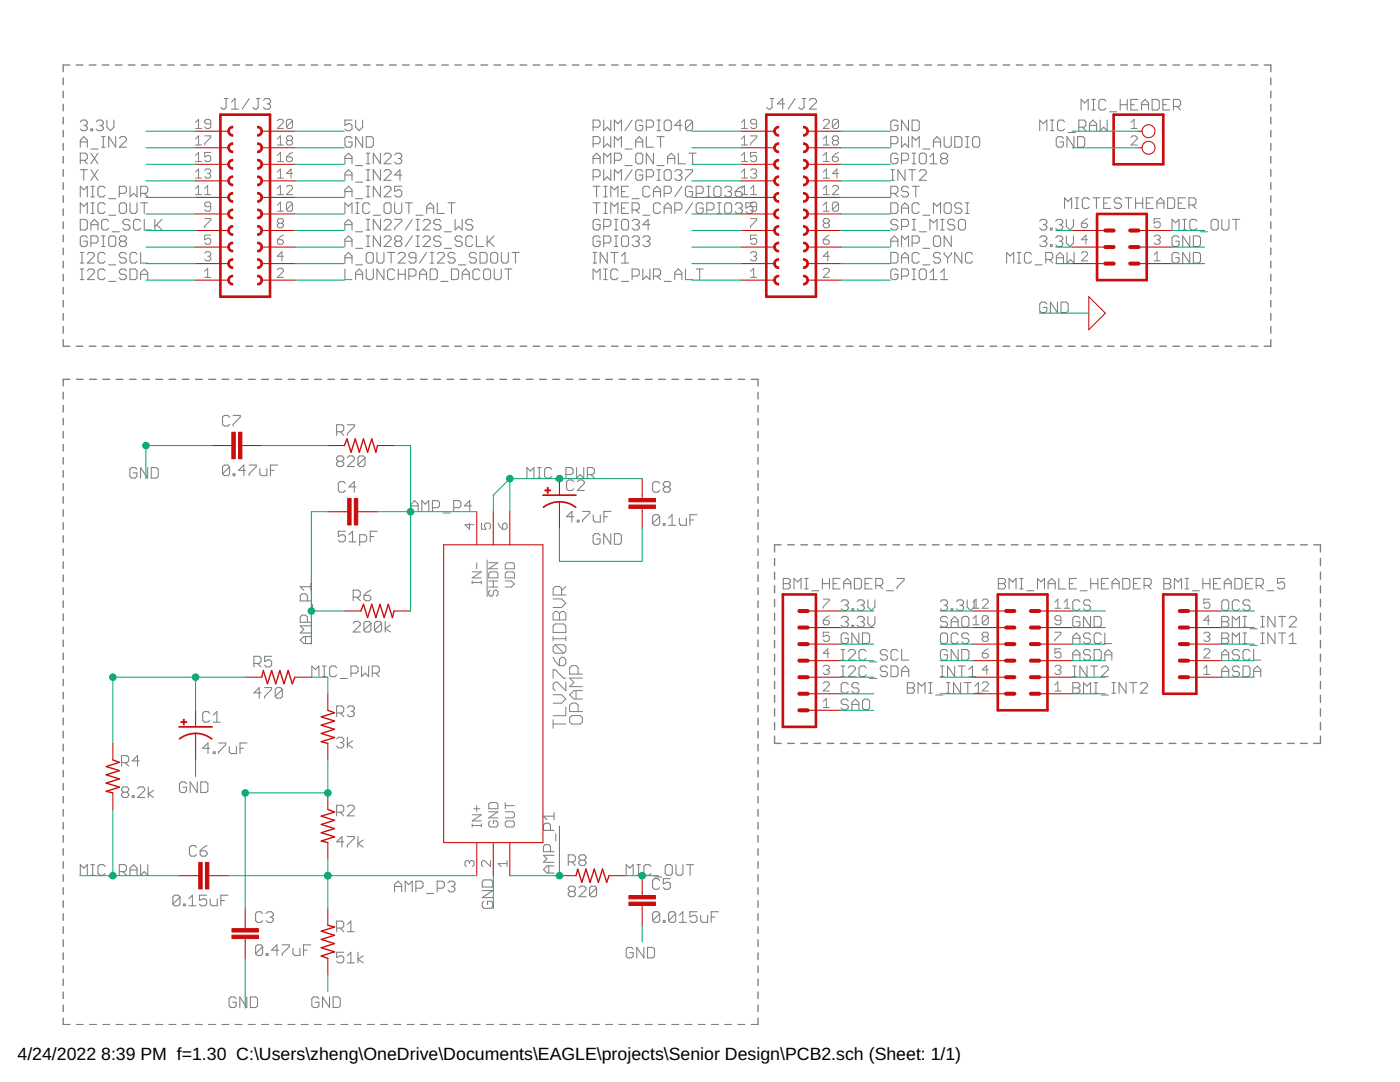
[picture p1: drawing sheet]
<svg xmlns="http://www.w3.org/2000/svg" width="279mm" height="216mm" viewBox="0 0 279 216" stroke-linecap="round" stroke-linejoin="round" font-family="sans-serif">
<defs><g id="words">
<g font-size="3.5">
<text x="3.5" y="211.4">4/24/2022</text>
<text x="20.2" y="211.4">8:39 PM f=1.30 C:\Users\zheng\OneDrive\Documents\EAGLE\projects\Senior Design\PCB2.sch (Sheet: 1/1)</text>
</g>
</g></defs>
<g fill="none" stroke="#808080" stroke-width=".28">
<path d="M12.6 15.6v1.3M12.6 18.2v1.3M13.9 13h-1.3v1.3M15.2 13h1.3M17.8 13h1.3M20.4 13h1.3M23 13h1.3M25.6 13h1.3M28.2 13h1.3M30.9 13h1.3M33.5 13h1.3M36.1 13h1.3"/>
<path d="M38.7 13h1.3M41.3 13h1.3M43.9 13h1.3M46.5 13h1.3M49.1 13h1.3M51.7 13h1.3M54.3 13h1.3M56.9 13h1.3M59.5 13h1.3M62.1 13h1.3M64.7 13h1.3M67.3 13h1.3"/>
<path d="M69.9 13h1.3M72.5 13h1.4M75.1 13h1.4M77.7 13h1.4M80.3 13h1.4M83 13h1.3M85.6 13h1.3M88.2 13h1.3M90.8 13h1.3M93.4 13h1.3M96 13h1.3M98.6 13h1.3"/>
<path d="M101.2 13h1.3M103.8 13h1.3M106.4 13h1.3M109 13h1.3M111.6 13h1.3M114.2 13h1.3M116.8 13h1.3M119.4 13h1.3M122 13h1.3M124.7 13h1.3M127.3 13h1.3M129.9 13h1.3"/>
<path d="M132.5 13h1.3M135.1 13h1.3M137.7 13h1.3M140.3 13h1.3M142.9 13h1.3M145.5 13h1.3M148.1 13h1.3M150.7 13h1.3M153.3 13h1.3M155.9 13h1.3M158.5 13h1.3M161.1 13h1.3"/>
<path d="M163.7 13h1.3M166.3 13h1.3M168.9 13h1.3M171.5 13h1.3M174.2 13h1.3M176.8 13h1.3M179.4 13h1.3M182 13h1.3M184.6 13h1.3M187.2 13h1.3M189.8 13h1.3M192.4 13h1.3"/>
<path d="M195 13h1.3M197.6 13h1.3M200.2 13h1.3M202.8 13h1.3M205.4 13h1.3M208 13h1.3M210.6 13h1.3M213.2 13h1.3M215.8 13h1.3M218.4 13h1.4M221 13h1.4M223.6 13h1.4"/>
<path d="M226.3 13h1.3M228.9 13h1.3M231.5 13h1.3M234.1 13h1.3M236.7 13h1.3M239.3 13h1.3M241.9 13h1.3M244.5 13h1.3M247.1 13h1.3M249.7 13h1.3M252.3 13h1.3v1.3M253.6 15.6v1.3"/>
<path d="M253.6 18.2v1.3M12.6 20.8v1.3M12.6 23.4v1.3M12.6 26v1.3M12.6 28.6v1.4M12.6 31.2v1.4M12.6 33.8v1.4M12.6 36.5v1.3M12.6 39.1v1.3M253.6 20.8v1.3M253.6 23.4v1.3M253.6 26v1.3"/>
<path d="M253.6 28.6v1.4M253.6 31.2v1.4M253.6 33.8v1.4M253.6 36.5v1.3M253.6 39.1v1.3M12.6 41.7v1.3M12.6 44.3v1.3M12.6 46.9v1.3M12.6 49.5v1.3M12.6 52.1v1.3M12.6 54.7v1.3M12.6 57.3v1.4"/>
<path d="M12.6 60v1.3M253.6 41.7v1.3M253.6 44.3v1.3M253.6 46.9v1.3M253.6 49.5v1.3M253.6 52.1v1.3M253.6 54.7v1.3M253.6 57.3v1.4M253.6 60v1.3M12.6 62.6v1.3M12.6 65.2v1.3M12.6 67.8v1.3h1.3"/>
<path d="M12.6 78.3v1.3M13.9 75.7h-1.3v1.3M15.2 69.1h1.3M15.3 75.7h1.3M17.8 69.1h1.3M17.9 75.7h1.3M20.4 69.1h1.3M20.5 75.7h1.4M23 69.1h1.3M23.2 75.7h1.3M25.6 69.1h1.3M25.8 75.7h1.4"/>
<path d="M28.2 69.1h1.3M28.4 75.7h1.4M30.9 69.1h1.3M31.1 75.7h1.3M33.5 69.1h1.3M33.7 75.7h1.4M36.1 69.1h1.3M36.4 75.7h1.3M38.7 69.1h1.3M39 75.7h1.4M41.3 69.1h1.3M41.7 75.7h1.3"/>
<path d="M43.9 69.1h1.3M44.3 75.7h1.3M46.5 69.1h1.3M46.9 75.7h1.4M49.1 69.1h1.3M49.6 75.7h1.3M51.7 69.1h1.3M52.2 75.7h1.4M54.3 69.1h1.3M54.9 75.7h1.3M56.9 69.1h1.3M57.5 75.7h1.3"/>
<path d="M59.5 69.1h1.3M60.2 75.7h1.3M62.1 69.1h1.3M62.8 75.7h1.3M64.7 69.1h1.3M65.4 75.7h1.4M67.3 69.1h1.3M68.1 75.7h1.3M69.9 69.1h1.3M70.7 75.7h1.4M72.5 69.1h1.4M73.3 75.7h1.4"/>
<path d="M75.1 69.1h1.4M76 75.7h1.3M77.7 69.1h1.4M78.6 75.7h1.4M80.3 69.1h1.4M81.3 75.7h1.3M83 69.1h1.3M83.9 75.7h1.4M85.6 69.1h1.3M86.6 75.7h1.3M88.2 69.1h1.3M89.2 75.7h1.3"/>
<path d="M90.8 69.1h1.3M91.8 75.7h1.4M93.4 69.1h1.3M94.5 75.7h1.3M96 69.1h1.3M97.1 75.7h1.4M98.6 69.1h1.3M99.8 75.7h1.3M101.2 69.1h1.3M102.4 75.7h1.3M103.8 69.1h1.3M105.1 75.7h1.3"/>
<path d="M106.4 69.1h1.3M107.7 75.7h1.3M109 69.1h1.3M110.3 75.7h1.4M111.6 69.1h1.3M113 75.7h1.3M114.2 69.1h1.3M115.6 75.7h1.3M116.8 69.1h1.3M118.2 75.7h1.4M119.4 69.1h1.3M120.9 75.7h1.3"/>
<path d="M122 69.1h1.3M123.5 75.7h1.4M124.7 69.1h1.3M126.2 75.7h1.3M127.3 69.1h1.3M128.8 75.7h1.4M129.9 69.1h1.3M131.4 75.7h1.4M132.5 69.1h1.3M134.1 75.7h1.3M135.1 69.1h1.3M136.7 75.7h1.4"/>
<path d="M137.7 69.1h1.3M139.4 75.7h1.3M140.3 69.1h1.3M142 75.7h1.4M142.9 69.1h1.3M144.7 75.7h1.3M145.5 69.1h1.3M147.3 75.7h1.3M148.1 69.1h1.3M149.9 75.7h1.4v1.3M150.7 69.1h1.3M151.3 78.3v1.3"/>
<path d="M153.3 69.1h1.3M155.9 69.1h1.3M158.5 69.1h1.3M161.1 69.1h1.3M163.7 69.1h1.3M166.3 69.1h1.3M168.9 69.1h1.3M171.5 69.1h1.3M174.2 69.1h1.3M176.8 69.1h1.3M179.4 69.1h1.3M182 69.1h1.3"/>
<path d="M184.6 69.1h1.3M187.2 69.1h1.3M189.8 69.1h1.3M192.4 69.1h1.3M195 69.1h1.3M197.6 69.1h1.3M200.2 69.1h1.3M202.8 69.1h1.3M205.4 69.1h1.3M208 69.1h1.3M210.6 69.1h1.3M213.2 69.1h1.3"/>
<path d="M215.8 69.1h1.3M218.4 69.1h1.4M221 69.1h1.4M223.6 69.1h1.4M226.3 69.1h1.3M228.9 69.1h1.3M231.5 69.1h1.3M234.1 69.1h1.3M236.7 69.1h1.3M239.3 69.1h1.3M241.9 69.1h1.3M244.5 69.1h1.3"/>
<path d="M247.1 69.1h1.3M249.7 69.1h1.3M253.6 62.6v1.3M253.6 65.2v1.3M253.6 67.8v1.3h-1.3M12.6 80.9v1.3M12.6 83.5v1.3M12.6 86.1v1.3M12.6 88.7v1.3M12.6 91.3v1.3M12.6 93.9v1.3M12.6 96.5v1.3"/>
<path d="M12.6 99.1v1.3M151.3 80.9v1.3M151.3 83.5v1.3M151.3 86.1v1.3M151.3 88.7v1.3M151.3 91.3v1.3M151.3 93.9v1.3M151.3 96.5v1.3M151.3 99.1v1.3M12.6 101.7v1.3M12.6 104.3v1.3M12.6 106.9v1.3"/>
<path d="M12.6 109.5v1.3M12.6 112.1v1.3M12.6 114.7v1.3M12.6 117.3v1.3M12.6 119.9v1.3M151.3 101.7v1.3M151.3 104.3v1.3M151.3 106.9v1.3M151.3 109.5v1.3M151.3 112.1v1.3M151.3 114.7v1.3M151.3 117.3v1.3"/>
<path d="M151.3 119.9v1.3M154.6 111.4v1.5M154.6 114.2v1.4M154.6 116.9v1.4M154.6 119.6v1.5M155.9 108.7h-1.3v1.4M157.2 108.7h1.3M159.8 108.7h1.3M162.5 108.7h1.3M165.1 108.7h1.3M167.7 108.7h1.3M170.3 108.7h1.3"/>
<path d="M173 108.7h1.3M175.6 108.7h1.3M178.2 108.7h1.3M180.8 108.7h1.4M183.5 108.7h1.3M186.1 108.7h1.3M188.7 108.7h1.3M191.3 108.7h1.4M194 108.7h1.3M196.6 108.7h1.3M199.2 108.7h1.3M201.8 108.7h1.4"/>
<path d="M204.4 108.7h1.4M207.1 108.7h1.3M209.7 108.7h1.3M212.3 108.7h1.4M214.9 108.7h1.4M217.6 108.7h1.3M220.2 108.7h1.3M222.8 108.7h1.4M225.4 108.7h1.4M228.1 108.7h1.3M230.7 108.7h1.3M233.3 108.7h1.4"/>
<path d="M235.9 108.7h1.4M238.6 108.7h1.3M241.2 108.7h1.3M243.8 108.7h1.4M246.4 108.7h1.4M249.1 108.7h1.3M251.7 108.7h1.3M254.3 108.7h1.4M256.9 108.7h1.4M259.6 108.7h1.3M262.2 108.7h1.3v1.4M263.5 111.4v1.5"/>
<path d="M263.5 114.2v1.4M263.5 116.9v1.4M263.5 119.6v1.5M12.6 122.5v1.3M12.6 125.1v1.3M12.6 127.7v1.3M12.6 130.3v1.3M12.6 132.9v1.3M12.6 135.5v1.3M12.6 138.1v1.3M151.3 122.5v1.3M151.3 125.1v1.3"/>
<path d="M151.3 127.7v1.3M151.3 130.3v1.3M151.3 132.9v1.3M151.3 135.5v1.3M151.3 138.1v1.3M154.6 122.3v1.5M154.6 125.1v1.4M154.6 127.8v1.4M154.6 130.5v1.5M154.6 133.3v1.4M154.6 136v1.4M154.6 138.7v1.4"/>
<path d="M263.5 122.3v1.5M263.5 125.1v1.4M263.5 127.8v1.4M263.5 130.5v1.5M263.5 133.3v1.4M263.5 136v1.4M263.5 138.7v1.4M12.6 140.7v1.3M12.6 143.3v1.3M12.6 145.9v1.3M12.6 148.5v1.3M12.6 151.1v1.3"/>
<path d="M12.6 153.7v1.3M12.6 156.3v1.3M12.6 158.9v1.3M151.3 140.7v1.3M151.3 143.3v1.3M151.3 145.9v1.3M151.3 148.5v1.3M151.3 151.1v1.3M151.3 153.7v1.3M151.3 156.3v1.3M151.3 158.9v1.3M154.6 141.4v1.5"/>
<path d="M154.6 144.2v1.4M154.6 146.9v1.4h1.3M157.2 148.3h1.3M159.8 148.3h1.3M162.5 148.3h1.3M165.1 148.3h1.3M167.7 148.3h1.3M170.3 148.3h1.3M173 148.3h1.3M175.6 148.3h1.3M178.2 148.3h1.3M180.8 148.3h1.4"/>
<path d="M183.5 148.3h1.3M186.1 148.3h1.3M188.7 148.3h1.3M191.3 148.3h1.4M194 148.3h1.3M196.6 148.3h1.3M199.2 148.3h1.3M201.8 148.3h1.4M204.4 148.3h1.4M207.1 148.3h1.3M209.7 148.3h1.3M212.3 148.3h1.4"/>
<path d="M214.9 148.3h1.4M217.6 148.3h1.3M220.2 148.3h1.3M222.8 148.3h1.4M225.4 148.3h1.4M228.1 148.3h1.3M230.7 148.3h1.3M233.3 148.3h1.4M235.9 148.3h1.4M238.6 148.3h1.3M241.2 148.3h1.3M243.8 148.3h1.4"/>
<path d="M246.4 148.3h1.4M249.1 148.3h1.3M251.7 148.3h1.3M254.3 148.3h1.4M256.9 148.3h1.4M259.6 148.3h1.3M263.5 141.4v1.5M263.5 144.2v1.4M263.5 146.9v1.4h-1.3M12.6 161.5v1.3M12.6 164.1v1.3M12.6 166.7v1.3"/>
<path d="M12.6 169.3v1.3M12.6 171.9v1.3M12.6 174.5v1.3M12.6 177.1v1.3M12.6 179.7v1.3M151.3 161.5v1.3M151.3 164.1v1.3M151.3 166.7v1.3M151.3 169.3v1.3M151.3 171.9v1.3M151.3 174.5v1.3M151.3 177.1v1.3"/>
<path d="M151.3 179.7v1.3M12.6 182.3v1.3M12.6 184.9v1.3M12.6 187.5v1.3M12.6 190.1v1.4M12.6 192.7v1.4M12.6 195.3v1.3M12.6 198v1.2M151.3 182.3v1.3M151.3 184.9v1.3M151.3 187.5v1.3M151.3 190.1v1.4"/>
<path d="M151.3 192.7v1.4M151.3 195.3v1.3M151.3 198v1.2M12.6 200.6v1.2M12.6 203.2v1.2h1.3M15.3 204.4h1.3M17.9 204.4h1.3M20.5 204.4h1.4M23.2 204.4h1.3M25.8 204.4h1.4M28.4 204.4h1.4M31.1 204.4h1.3"/>
<path d="M33.7 204.4h1.4M36.4 204.4h1.3M39 204.4h1.4M41.7 204.4h1.3M44.3 204.4h1.3M46.9 204.4h1.4M49.6 204.4h1.3M52.2 204.4h1.4M54.9 204.4h1.3M57.5 204.4h1.3M60.2 204.4h1.3M62.8 204.4h1.3"/>
<path d="M65.4 204.4h1.4M68.1 204.4h1.3M70.7 204.4h1.4M73.3 204.4h1.4M76 204.4h1.3M78.6 204.4h1.4M81.3 204.4h1.3M83.9 204.4h1.4M86.6 204.4h1.3M89.2 204.4h1.3M91.8 204.4h1.4M94.5 204.4h1.3"/>
<path d="M97.1 204.4h1.4M99.8 204.4h1.3M102.4 204.4h1.3M105.1 204.4h1.3M107.7 204.4h1.3M110.3 204.4h1.4M113 204.4h1.3M115.6 204.4h1.3M118.2 204.4h1.4M120.9 204.4h1.3M123.5 204.4h1.4M126.2 204.4h1.3"/>
<path d="M128.8 204.4h1.4M131.4 204.4h1.4M134.1 204.4h1.3M136.7 204.4h1.4M139.4 204.4h1.3M142 204.4h1.4M144.7 204.4h1.3M147.3 204.4h1.3M151.3 200.6v1.2M151.3 203.2v1.2h-1.4"/>
</g>
<g fill="none" stroke="#808080" stroke-width=".2">
<path d="M39 37.6l.6-.6v1.8M39 24.4l.6-.6v1.8M39 27.7l.6-.6v1.8M39 31l.6-.6v1.8M39 34.3l.6-.6v1.8M39 38.8h1.2M39 35.5h1.2M39 32.2h1.2M39 28.9h1.2M39 25.6h1.2M40.9 37.6l.5-.6v1.8M40.9 27.1h1.2v.3l-1.2 1.2v.3"/>
<path d="M40.9 34l.2-.3h.7l.3 .3v.3l-.3 .3M40.9 38.8h1.2M41.4 34.6h.4M41.8 34.6l.3 .3v.3l-.3 .3h-.7l-.2-.3M42.1 24.7h-1l-.2-.3v-.3l.2-.3h.7l.3 .3v1.2l-.3 .3h-.7l-.2-.3M42.1 30.4h-1.2v.9l.5-.3h.4l.3 .3v.6l-.3 .3h-.7l-.2-.3M55.4 24.1l.2-.3h.7l.3 .3v.3l-1.2 1.2h1.2M55.4 27.7l.6-.6v1.8M55.4 31l.6-.6v1.8M55.4 34.3l.6-.6v1.8M55.4 37.6l.6-.6v1.8M55.4 38.8h1.2"/>
<path d="M55.4 35.5h1.2M55.4 32.2h1.2M55.4 28.9h1.2M57.2 31.3h.9l.3 .3v.3l-.3 .3h-.6l-.3-.3zM57.2 37.3l.3-.3h.6l.3 .3v.3l-1.2 1.2h1.2M57.5 28l-.3-.3v-.3l.3-.3h.6l.3 .3v.3l-.3 .3M57.5 28l-.3 .3v.3l.3 .3h.6l.3-.3v-.3l-.3-.3M57.5 28h.6M58.4 24.1l-.3-.3h-.6l-.3 .3v1.2M58.4 24.1v1.2l-.3 .3h-.6l-.3-.3M58.4 34.6h-1.2l.9-.9v1.8M58.4 30.4l-.6 .3-.6 .6"/>
<path d="M58.4 24.1l-1.2 1.2M148 38.8h1.2M148 35.5h1.2M148 32.2h1.2M148 28.9h1.2M148 25.6h1.2M148 37.6l.6-.6v1.8M148 24.4l.6-.6v1.8M148 27.7l.6-.6v1.8M148 31l.6-.6v1.8M148 34.3l.6-.6v1.8M149.8 38.8h1.2"/>
<path d="M149.8 34l.3-.3h.6l.3 .3v.3l-.3 .3M149.8 27.1h1.2v.3l-1.2 1.2v.3M149.8 37.6l.6-.6v1.8M150.4 34.6h.3M150.7 34.6l.3 .3v.3l-.3 .3h-.6l-.3-.3M151 30.4h-1.2v.9l.6-.3h.3l.3 .3v.6l-.3 .3h-.6l-.3-.3M151 24.7h-.9l-.3-.3v-.3l.3-.3h.6l.3 .3v1.2l-.3 .3h-.6l-.3-.3M164.3 38.8h1.2M164.3 35.5h1.2M164.3 32.2h1.2M164.3 28.9h1.2M164.3 24.1l.3-.3h.6l.3 .3v.3l-1.2 1.2h1.2"/>
<path d="M164.3 27.7l.6-.6v1.8M164.3 31l.6-.6v1.8M164.3 34.3l.6-.6v1.8M164.3 37.6l.6-.6v1.8M166.1 37.3l.3-.3h.6l.3 .3v.3l-1.2 1.2h1.2M166.1 31.3h.9l.3 .3v.3l-.3 .3h-.6l-.3-.3zM166.4 28l-.3 .3v.3l.3 .3h.6l.3-.3v-.3l-.3-.3M166.4 28l-.3-.3v-.3l.3-.3h.6l.3 .3v.3l-.3 .3M166.4 28h.6M167.3 34.6h-1.2l.9-.9v1.8M167.3 24.1v1.2l-.3 .3h-.6l-.3-.3M167.3 24.1l-.3-.3h-.6l-.3 .3v1.2"/>
<path d="M167.3 30.4l-.6 .3-.6 .6M167.3 24.1l-1.2 1.2M225.7 27.4l.3-.3h.6l.3 .3v.3l-1.2 1.2h1.2M225.7 25.6h1.2M225.7 24.4l.6-.6v1.8M40.9 54.1l.5-.6v1.9M40.9 55.4h1.2M40.9 50.5l.2-.3h.7l.3 .3v.3l-.3 .3M40.9 43.6h1.2v.3l-1.2 1.2v.3M41.4 51.1h.4M41.8 51.1l.3 .3v.4l-.3 .2h-.7l-.2-.2M42.1 41.2h-1l-.2-.3v-.3l.2-.3h.7l.3 .3v1.2l-.3 .3h-.7l-.2-.3"/>
<path d="M42.1 46.9h-1.2v.9l.5-.3h.4l.3 .3v.7l-.3 .2h-.7l-.2-.2M55.4 53.8l.2-.3h.7l.3 .3v.3l-1.2 1.3h1.2M55.4 47.8h.9l.3 .3v.4l-.3 .2h-.7l-.2-.2zM55.4 42.1h1.2M55.4 40.9l.6-.6v1.8M55.6 44.5l-.2-.3v-.3l.2-.3h.7l.3 .3v.3l-.3 .3M55.6 44.5l-.2 .3v.3l.2 .3h.7l.3-.3v-.3l-.3-.3M55.6 44.5h.7M56.6 51.1h-1.2l.9-.9v1.8M56.6 46.9l-.6 .3-.6 .6M58.4 40.6v1.2l-.3 .3h-.6l-.3-.3M58.4 40.6l-.3-.3h-.6l-.3 .3v1.2"/>
<path d="M58.4 40.6l-1.2 1.2M149.8 55.4h1.2M149.8 50.5l.3-.3h.6l.3 .3v.3l-.3 .3M149.8 43.6h1.2v.3l-1.2 1.2v.3M149.8 54.1l.6-.6v1.9M150.4 51.1h.3M150.7 51.1l.3 .3v.4l-.3 .2h-.6l-.3-.2M151 46.9h-1.2v.9l.6-.3h.3l.3 .3v.7l-.3 .2h-.6l-.3-.2M151 41.2h-.9l-.3-.3v-.3l.3-.3h.6l.3 .3v1.2l-.3 .3h-.6l-.3-.3M164.3 53.8l.3-.3h.6l.3 .3v.3l-1.2 1.3h1.2M164.3 47.8h.9l.3 .3v.4l-.3 .2h-.6l-.3-.2zM164.3 42.1h1.2"/>
<path d="M164.3 40.9l.6-.6v1.8M164.6 44.5l-.3-.3v-.3l.3-.3h.6l.3 .3v.3l-.3 .3M164.6 44.5l-.3 .3v.3l.3 .3h.6l.3-.3v-.3l-.3-.3M164.6 44.5h.6M165.5 51.1h-1.2l.9-.9v1.8M165.5 46.9l-.6 .3-.6 .6M167.3 40.6v1.2l-.3 .3h-.6l-.3-.3M167.3 40.6l-.3-.3h-.6l-.3 .3v1.2M167.3 40.6l-1.2 1.2M215.8 50.5l.3-.3h.6l.3 .3v.3l-1.2 1.2h1.2M215.8 44.5h.9l.3 .3v.3l-.3 .3h-.6l-.3-.3zM217 47.8h-1.2l.9-.9v1.8"/>
<path d="M217 43.6l-.6 .3-.6 .6M230.3 52h1.2M230.3 47.2l.3-.3h.6l.3 .3v.3l-.3 .3M230.3 50.8l.6-.6v1.8M230.9 47.8h.3M231.2 47.8l.3 .3v.4l-.3 .2h-.6l-.3-.2M231.5 43.6h-1.2v.9l.6-.3h.3l.3 .3v.6l-.3 .3h-.6l-.3-.3M93.7 104.4v1.2l-.9-.9h1.8M94.2 115.9v.6M94.2 116.2h1.9M94.2 114.1h1.9l-1.9 1.2h1.9M95.1 112.3v1.2"/>
<path d="M96.1 115.9v.6M96.1 104.4v1.2h.9l-.3-.6v-.3l.3-.3h.6l.3 .3v.6l-.3 .3M97.2 111.7v7.3M97.5 114.4l.4-.3h1.2l.3 .3v.9h-1.9zM97.5 117.1h1.9M97.5 115.9h1.9M97.5 112.3h1.9l-1.9 1.2h1.9M97.9 117.8l-.4 .2v.7l.4 .3h.2l.3-.3v-.7l.3-.2h.4l.3 .2v.7l-.3 .3M98.4 115.9v1.2M99.4 104.4l.3 .6 .6 .6M100.6 104.4h.3l.3 .3v.6l-.3 .3h-.6v-.9zM100.8 112.6l.4-.3h1.2l.3 .3v.9h-1.9z"/>
<path d="M100.8 114.4l.4-.3h1.2l.3 .3v.9h-1.9zM100.8 115.9h1.2l.7 .6-.7 .6h-1.2M110.4 119.5h1.7l.8 .9-.8 .8h-1.7M112.1 118.7v-1.2l-.4-.5h-.9l-.4 .5v1.2h2.5M112.9 117l-.8 .9M164.3 119.5h1.2v.4l-1.2 1.2v.3M196 119.9l.3-.4h.6l.3 .4v.3l-1.2 1.2h1.2M241.4 119.5h-1.2v1l.6-.3h.3l.3 .3v.6l-.3 .3h-.6l-.3-.3M110.4 122.4l.4-.4h.4l.5 .4 .4-.4h.4l.4 .4v1.3h-2.5zM110.4 127v.9M110.4 135.3v-1.7h.4l1.7 1.7h.4M110.4 138.6h1.7l.8 .9-.8 .8h-1.7"/>
<path d="M110.4 131.1l.4 .9 .9 .8M110.4 127.4h2.5M110.8 124.5h1.7l.4 .4v1.3h-2.5v-1.3zM110.8 128.7l-.4 .4v.8l.4 .4h1.7M110.8 128.7h1.7l.4 .4v.8l-.4 .4M110.8 128.7l1.7 1.6M111.7 131.6l.4-.5h.4l.4 .5v.8l-.4 .4h-.8zM111.7 122.4v1.3M112.9 136.1v1.7l-1.7-1.7h-.4l-.4 .5v.8l.4 .4M112.9 127v.9M115 137.8v1.7M115.4 134.5v-1.3l-.4-.4h-.9l-.4 .4v1.3h2.5"/>
<path d="M116.2 137.8h-1.7l-.8 .8 .8 .9h1.7M116.2 135.3h-2.5l.8 .9-.8 .8h2.5M164.3 123.8h.9l.3 .3v.3l-.3 .3h-.6l-.3-.3zM164.3 133.1l.3-.3h.6l.3 .3v.3l-.3 .3M164.3 136.4l.3-.3h.6l.3 .3v.3l-1.2 1.2h1.2M164.3 140l.6-.6v1.8M164.9 133.7h.3M165.2 133.7l.3 .3v.3l-.3 .3h-.6l-.3-.3M165.5 126.2h-1.2v.9l.6-.3h.3l.3 .3v.6l-.3 .3h-.6l-.3-.3M165.5 130.4h-1.2l.9-.9v1.8M165.5 122.9l-.6 .3-.6 .6M194.2 121.4h1.2"/>
<path d="M194.2 124.7h1.2M194.2 123.5l.6-.6v1.8M194.2 120.2l.6-.7v1.9M196 130.4h.9l.3 .3v.3l-.3 .3h-.6l-.3-.3zM196 136.4l.3-.3h.6l.3 .3v.3l-1.2 1.2h1.2M196.3 127.1l-.3-.3v-.3l.3-.3h.6l.3 .3v.3l-.3 .3M196.3 127.1h.6M196.3 127.1l-.3 .3v.3l.3 .3h.6l.3-.3v-.3l-.3-.3M197.2 133.7h-1.2l.9-.9v1.8M197.2 123.2v1.2l-.3 .3h-.6l-.3-.3M197.2 129.5l-.6 .3-.6 .6M197.2 123.2l-.3-.3h-.6l-.3 .3v1.2"/>
<path d="M197.2 123.2l-1.2 1.2M210.5 126.2h1.2v.3l-1.2 1.2v.3M210.5 121.4h1.2M210.5 137.9h1.2M210.5 133.1l.3-.3h.6l.3 .3v.3l-.3 .3M210.5 136.7l.6-.6v1.8M210.5 120.2l.6-.7v1.9M211.1 133.7h.3M211.4 133.7l.3 .3v.3l-.3 .3h-.6l-.3-.3M211.7 129.5h-1.2v.9l.6-.3h.3l.3 .3v.6l-.3 .3h-.6l-.3-.3M211.7 123.8h-.9l-.3-.3v-.3l.3-.3h.6l.3 .3v1.2l-.3 .3h-.6l-.3-.3M212.3 121.4h1.3"/>
<path d="M212.3 120.2l.7-.7v1.9M240.2 133.4l.6-.6v1.8M240.2 134.6h1.2M240.2 129.8l.3-.3h.6l.3 .3v.3l-1.2 1.2h1.2M240.2 126.5l.3-.3h.6l.3 .3v.3l-.3 .3M240.8 127.1h.3M241.1 127.1l.3 .3v.3l-.3 .3h-.6l-.3-.3M241.4 123.8h-1.2l.9-.9v1.8M110.4 144.5h2.5M110.4 143.6v1.7M112.9 141.1v1.7h-2.5M114.1 142.8h1.7l.4 .4v.9l-.4 .4h-1.7l-.4-.4v-.9z"/>
<path d="M115.4 142v-1.3l-.4-.4h-.9l-.4 .4v1.3h2.5M164.3 141.2h1.2M93.7 172l-.3-.3h-.3l-.3 .3v.6l.3 .3M93.7 172l.3-.3h.3l.3 .3v.6l-.3 .3M93.7 172v.3M94.2 162.6h1.9l-1.9 1.2h1.9M94.2 164.7h1.9M94.2 164.4v.6M94.6 161.4h1.2M95.1 160.8v1.2M96.1 164.4v.6M97.5 162h1.9l-1.9 1.2h1.9"/>
<path d="M97.9 163.8l-.4 .3v.6l.4 .3h1.2l.3-.3v-.6l-.3-.3h-.7v.6M97.9 160.1h1.2l.3 .4v.9h-1.9v-.9zM97.9 171.7v1.2l-1.2-1.2h-.3l-.3 .3v.6l.3 .3M100.8 160.1v1.3M100.8 164.1l.4-.3h1.2l.3 .3v.6l-.3 .3h-1.2l-.4-.3zM100.8 162h1.6l.3 .3v.6l-.3 .3h-1.6M100.8 160.8h1.9M101.2 172.3h-1.8l.6 .6M101.2 171.7v1.2"/>
</g>
<g fill="none" stroke="#808080" stroke-width=".21">
<path d="M44.8 19.7h.7M45.1 19.7v1.7l-.3 .4h-.4l-.3-.4M49.7 19.7l-1.4 2.1M51.2 19.7h.7M51.5 19.7v1.7l-.3 .4h-.4l-.3-.4M153.7 19.7h.7M154.1 19.7v1.7l-.4 .4h-.3l-.4-.4M158.7 19.7l-1.4 2.1M160.1 19.7h.7M160.5 19.7v1.7l-.4 .4h-.3l-.4-.4M217.9 19.8h.7M218.2 19.8v2.1"/>
<path d="M223.6 19.8v2.1M225 19.8v2.1M227.1 19.8h-1.4v2.1h1.4M229.9 19.8h1.1l.4 .4v1.4l-.4 .3h-1.1zM233.5 19.8h-1.4v2.1h1.4M16 24.3l.4-.3h.7l.3 .3v.4l-.3 .3M16 29.4v-1.4l.7-.7 .7 .7v1.4M16 32h1.1l.3-.4v-.7l-.3-.3h-1.1v2.1M16 39.3v-2.1l.7 .7 .7-.7v2.1M16 28.3h1.4M16 33.9h1.4M16.7 25h.4"/>
<path d="M16.7 32l.7 .7M16.7 33.9v2.1M17.1 25l.3 .4v.3l-.3 .4h-.7l-.4-.4M18.1 25.7h.4v.4h-.4zM18.1 29.7h1.5M18.1 30.6l1.5 2.1M18.1 33.9l1.5 2.1M18.1 39.3h.7M18.1 37.2h.7M18.5 37.2v2.1M19.2 24.3l.4-.3h.7l.3 .3v.4l-.3 .3M19.6 30.6l-1.5 2.1"/>
<path d="M19.6 33.9l-1.5 2.1M19.9 25h.4M20.3 25l.3 .4v.3l-.3 .4h-.7l-.4-.4M20.3 29.4h.7M20.3 27.3h.7M20.6 27.3v2.1M21 37.5l-.4-.3h-.7l-.3 .3v1.4l.3 .4h.7l.4-.4M21.3 24v1.4l.7 .7 .7-.7v-1.4M21.7 39.6h1.4M23.1 27.3v2.1l-1.4-2.1v2.1M23.8 27.6l.4-.3h.7l.3 .3v.4l-1.4 1.4h1.4M23.8 38.6h1.1l.3-.4v-.7l-.3-.3h-1.1v2.1"/>
<path d="M26 37.2v2.1l.6-.7 .7 .7v-2.1M28.1 38.6h1l.4-.4v-.7l-.4-.3h-1v2.1M28.8 38.6l.7 .7M46.2 20.4l.7-.7v2.1M46.2 21.8h1.4M52.6 20l.3-.3h.7l.4 .3v.4l-.4 .3M53.3 20.7h.3M53.6 20.7l.4 .4v.3l-.4 .4h-.7l-.3-.4M68.8 32.7v-1.4l.7-.7 .8 .7v1.4M68.8 36v-1.4l.7-.7 .8 .7v1.4M68.8 39.3v-1.4l.7-.7 .8 .7v1.4M68.8 31.6h1.5"/>
<path d="M68.8 34.9h1.5M68.8 38.2h1.5M70.3 24h-1.5v1l.7-.3h.4l.4 .3v.7l-.4 .4h-.7l-.4-.4M70.3 27.6l-.4-.3h-.7l-.4 .3v1.4l.4 .4h.7l.4-.4v-.7h-.8M71 24v1.4l.7 .7 .7-.7v-1.4M71 33h1.4M71 36.3h1.4M71 39.6h1.4M72.4 27.3v2.1l-1.4-2.1v2.1M73.1 27.3h1l.4 .3v1.4l-.4 .4h-1zM73.1 30.6h.7M73.1 33.9h.7"/>
<path d="M73.1 32.7h.7M73.1 36h.7M73.1 39.3h.7M73.1 37.2h.7M73.4 30.6v2.1M73.4 33.9v2.1M73.4 37.2v2.1M75.9 30.6v2.1l-1.4-2.1v2.1M75.9 33.9v2.1l-1.4-2.1v2.1M75.9 37.2v2.1l-1.4-2.1v2.1M76.6 30.9l.4-.3h.7l.3 .3v.4l-1.4 1.4h1.4M76.6 34.2l.4-.3h.7l.3 .3v.4l-1.4 1.4h1.4"/>
<path d="M76.6 37.5l.4-.3h.7l.3 .3v.4l-1.4 1.4h1.4M78.8 30.9l.3-.3h.7l.4 .3v.4l-.4 .3M79.5 31.6h.3M79.8 31.6l.4 .4v.3l-.4 .4h-.7l-.3-.4M80.2 37.2h-1.4v1l.7-.3h.3l.4 .3v.7l-.4 .4h-.7l-.3-.4M80.2 34.9h-1.4l1-1v2.1M118.4 25.4h1l.4-.4v-.7l-.4-.3h-1v2.1M118.4 28.7h1l.4-.4v-.7l-.4-.3h-1v2.1M118.4 35.3h1l.4-.4v-.7l-.4-.3h-1v2.1M118.4 32.7v-1.4l.7-.7 .7 .7v1.4M118.4 31.6h1.4M118.4 37.2h1.4"/>
<path d="M119.1 37.2v2.1M120.5 24v2.1l.7-.7 .7 .7v-2.1M120.5 27.3v2.1l.7-.7 .7 .7v-2.1M120.5 32.7v-2.1l.7 .7 .7-.7v2.1M120.5 33.9v2.1l.7-.7 .7 .7v-2.1M120.5 39.3h.7M120.5 37.2h.7M120.8 37.2v2.1M121.9 39.3v-2.1l.7 .7 .7-.7v2.1M122.6 32h1.1l.3-.4v-.7l-.3-.3h-1.1v2.1M122.6 26.1v-2.1l.7 .7 .7-.7v2.1M122.6 29.4v-2.1l.7 .7 .7-.7v2.1"/>
<path d="M122.6 36v-2.1l.7 .7 .7-.7v2.1M124 38.2h.7M124.7 29.7h1.5M124.7 33h1.5M125.4 37.2h-1.4v2.1h1.4M126.2 39.6h1.4M126.2 24l-1.5 2.1M126.2 33.9l-1.5 2.1M126.9 28.3h1.4M126.9 29.4v-1.4l.7-.7 .7 .7v1.4M127.2 30.6h.7l.4 .3v1.4l-.4 .4h-.7l-.3-.4v-1.4zM128.3 24.3l-.4-.3h-.7l-.3 .3v1.4l.3 .4h.7l.4-.4v-.7h-.7"/>
<path d="M128.3 34.2l-.4-.3h-.7l-.3 .3v1.4l.3 .4h.7l.4-.4v-.7h-.7M129 25.4h1l.4-.4v-.7l-.4-.3h-1v2.1M129 27.3v2.1h1.4M129 35.3h1l.4-.4v-.7l-.4-.3h-1v2.1M129.7 37.5l-.4-.3h-.6l-.4 .3v1.4l.4 .4h.6l.4-.4M130.4 38.2h1.4M130.4 30.6v2.1l-1.4-2.1v2.1M130.4 39.3v-1.4l.7-.7 .7 .7v1.4M131.1 24h.7M131.1 26.1h.7M131.1 27.3h1.4M131.1 33.9h.7"/>
<path d="M131.1 33h1.4M131.1 36h.7M131.5 24v2.1M131.5 33.9v2.1M131.8 27.3v2.1M132.5 34.2l.4-.3h.7l.4 .3v1.4l-.4 .4h-.7l-.4-.4zM132.5 38.6h1.1l.4-.4v-.7l-.4-.3h-1.1v2.1M132.9 24h.7l.4 .3v1.4l-.4 .4h-.7l-.4-.4v-1.4zM133.2 31.6h1.5M133.2 32.7v-1.4l.8-.7 .7 .7v1.4M134.7 34.2l.3-.3h.7l.4 .3v.4l-.4 .3M135.4 30.6v2.1h1.4"/>
<path d="M135.4 34.9h.3M135.7 34.9l.4 .4v.3l-.4 .4h-.7l-.3-.4M136.1 25h-1.4l1-1v2.1M136.1 37.2l-1.4 2.1M136.8 33.9h1.4v.3l-1.4 1.4v.4M137.5 30.6h1.4M138.2 24.3l-.3-.3h-.7l-.4 .3v1.4M138.2 24.3v1.4l-.3 .4h-.7l-.4-.4M138.2 37.5l-.3-.3h-.7l-.4 .3v1.4l.4 .4h.7l.3-.4v-.7h-.7M138.2 30.6v2.1M138.2 24.3l-1.4 1.4M138.9 38.6h1.1l.3-.4v-.7l-.3-.3h-1.1v2.1"/>
<path d="M141.1 39.3h.7M141.1 37.2h.7M141.4 37.2v2.1M142.5 37.5l.3-.3h.7l.4 .3v1.4l-.4 .4h-.7l-.3-.4zM144.6 37.5l.3-.3h.8l.3 .3v.4l-.3 .3M145.3 38.2h.4M145.7 38.2l.3 .4v.3l-.3 .4h-.8l-.3-.4M146.7 38.2h1.1l.3 .4v.3l-.3 .4h-.7l-.4-.4zM148.1 37.2l-.7 .3-.7 .7M156.6 20.7h-1.4l1-1v2.1M161.5 20l.4-.3h.7l.3 .3v.4l-1.4 1.4h1.4M177.8 38.6h1l.4-.4v-.7l-.4-.3h-1v2.1"/>
<path d="M177.8 28.7h1l.4-.4v-.7l-.4-.3h-1v2.1M177.8 33.9h.7M177.8 36h.7M178.1 33.9v2.1M178.5 38.6l.7 .7M179.2 24.3l-.4-.3h-.7l-.3 .3v1.4l.3 .4h.7l.4-.4v-.7h-.7M179.2 30.9l-.4-.3h-.7l-.3 .3v1.4l.3 .4h.7l.4-.4v-.7h-.7M179.9 32h1.1l.3-.4v-.7l-.3-.3h-1.1v2.1M179.9 27.3v2.1l.7-.7 .7 .7v-2.1M180.6 33.9v2.1l-1.4-2.1v2.1M181.3 24v2.1l-1.4-2.1v2.1M181.3 37.5l-.3-.3h-.7l-.4 .3v.4l.4 .3h.7l.3 .4v.3l-.3 .4h-.7l-.4-.4"/>
<path d="M181.3 33.9h1.4M182 24h1.1l.4 .3v1.4l-.4 .4h-1.1zM182 30.6h.8M182 29.4v-2.1l.8 .7 .7-.7v2.1M182 33.9v2.1M182 32.7h.8M182 37.2h1.5M182.4 30.6v2.1M182.8 37.2v2.1M183.5 34.2l.3-.3h.7l.4 .3v.4l-1.4 1.4h1.4M183.8 30.6h.7l.4 .3v1.4l-.4 .4h-.7l-.3-.4v-1.4zM184.2 29.7h1.4"/>
<path d="M185.6 32.7h1.4M185.6 31.3l.7-.7v2.1M186.3 28.3h1.4M186.3 29.4v-1.4l.7-.7 .7 .7v1.4M188.1 31.6l-.4-.3v-.4l.4-.3h.7l.3 .3v.4l-.3 .3M188.1 31.6l-.4 .4v.3l.4 .4h.7l.3-.4v-.3l-.3-.4M188.1 31.6h.7M188.4 27.3v1.7l.4 .4h.7l.3-.4v-1.7M190.5 27.3h1.1l.4 .3v1.4l-.4 .4h-1.1zM192.7 29.4h.7M192.7 27.3h.7M193 27.3v2.1"/>
<path d="M194.1 27.6l.4-.3h.7l.3 .3v1.4l-.3 .4h-.7l-.4-.4zM207.5 26.1v-2.1l.7 .7 .7-.7v2.1M209.6 24h.7M209.6 26.1h.7M210 24v2.1M212.2 27.6l-.3-.3h-.7l-.4 .3v1.4l.4 .4h.7l.3-.4v-.7h-.7M212.4 24.3l-.3-.3h-.7l-.3 .3v1.4l.3 .4h.7l.3-.4M213.2 26.4h1.4M214.3 27.3v2.1l-1.4-2.1v2.1M214.6 39.5h.7M214.9 39.5v2.1M215.1 27.3h1l.4 .3v1.4l-.4 .4h-1z"/>
<path d="M215.3 25.4h1.1l.3-.4v-.7l-.3-.3h-1.1v2.1M215.8 21.9v-2.1l.7 .8 .7-.8v2.1M216 25.4l.7 .7M217.4 39.8l-.3-.3h-.8l-.3 .3v1.5l.3 .3h.8l.3-.3M217.4 26.1v-1.4l.7-.7 .7 .7v1.4M217.4 25h1.4M217.9 21.9h.7M218.1 39.5h1.4M218.8 39.5v2.1M219.6 24v2.1l.7-.7 .7 .7v-2.1M220.7 20.2l-.4-.4h-.7l-.3 .4v1.4l.3 .3h.7l.4-.3M221.4 22.3h1.4"/>
<path d="M221.7 39.5h-1.4v2.1h1.4M223.6 20.9h1.4M223.8 39.8l-.4-.3h-.7l-.3 .3v.4l.3 .3h.7l.4 .4v.4l-.4 .3h-.7l-.3-.3M224.5 39.5h1.4M225.2 39.5v2.1M225.7 20.9h.7M226.6 39.5v2.1M227.8 20.9h1.4M227.8 21.9v-1.3l.7-.8 .7 .8v1.3M228 39.5v2.1M230.2 39.5h-1.4v2.1h1.4M232.1 20.9h.7"/>
<path d="M233 39.5h1.1l.3 .3v1.5l-.3 .3h-1.1zM234.2 21.3h1l.4-.4v-.7l-.4-.4h-1v2.1M234.9 21.3l.7 .6M236.6 39.5h-1.5v2.1h1.5M16 42.6v-2.1l.7 .7 .7-.7v2.1M16 43.8h1.1l.3 .3v1.4l-.3 .4h-1.1zM16 52.5h.7M16 50.4h.7M16 55.8h.7M16 53.7h.7M16.4 50.4v2.1M16.4 53.7v2.1"/>
<path d="M17.4 47.4l-.3-.3h-.7l-.4 .3v1.4l.4 .4h.7l.3-.4v-.7h-.7M17.4 50.7l.4-.3h.7l.3 .3v.4l-1.4 1.4h1.4M17.4 54l.4-.3h.7l.3 .3v.4l-1.4 1.4h1.4M18.1 45.9v-1.4l.7-.7 .8 .7v1.4M18.1 48.5h1.1l.4-.4v-.7l-.4-.3h-1.1v2.1M18.1 44.8h1.5M18.1 42.6h.7M18.1 40.5h.7M18.5 40.5v2.1M20.3 47.1h.7M20.3 49.2h.7M20.6 47.1v2.1"/>
<path d="M21 40.8l-.4-.3h-.7l-.3 .3v1.4l.3 .4h.7l.4-.4M21 50.7l-.4-.3h-.7l-.3 .3v1.4l.3 .4h.7l.4-.4M21 54l-.4-.3h-.7l-.3 .3v1.4l.3 .4h.7l.4-.4M21.7 44.1l-.4-.3h-.7l-.3 .3v1.4l.3 .4h.7l.4-.4M21.7 52.9h1.4M21.7 56.2h1.4M21.7 42.9h1.4M22 47.1h.8l.3 .3v1.4l-.3 .4h-.8l-.3-.4v-1.4zM22.4 46.2h1.4M23.8 40.8l.4-.3h.7l.3 .3v1.4l-.3 .4h-.7l-.4-.4zM24.2 48.1l-.4-.3v-.4l.4-.3h.7l.3 .3v.4l-.3 .3M24.2 48.1h.7"/>
<path d="M24.2 48.1l-.4 .4v.3l.4 .4h.7l.3-.4v-.3l-.3-.4M25.2 50.7l-.3-.3h-.7l-.4 .3v.4l.4 .3h.7l.3 .4v.3l-.3 .4h-.7l-.4-.4M25.2 54l-.3-.3h-.7l-.4 .3v.4l.4 .3h.7l.3 .4v.3l-.3 .4h-.7l-.4-.4M25.9 44.1l-.3-.3h-.7l-.4 .3v.4l.4 .3h.7l.3 .4v.3l-.3 .4h-.7l-.4-.4M26 40.5v1.7l.3 .4h.7l.3-.4v-1.7M26 53.7h1l.3 .3v1.4l-.3 .4h-1zM27.3 50.7l-.3-.3h-.7l-.3 .3v1.4l.3 .4h.7l.3-.4M28.1 44.1l-.4-.3h-.7l-.4 .3v1.4l.4 .4h.7l.4-.4M28.1 50.4v2.1h1.4M28.1 55.8v-1.4l.7-.7 .7 .7v1.4M28.1 54.7h1.4M28.1 40.5h1.4"/>
<path d="M28.8 43.8v2.1h1.4M28.8 40.5v2.1M30.9 43.8v2.1M31.3 44.8l1 1.1M32.3 43.8l-1.4 1.4M68.8 44.8h1.5M68.8 48.1h1.5M68.8 51.4h1.5M68.8 53.7v2.1h1.5M68.8 42.6v-2.1l.7 .7 .8-.7v2.1M68.8 45.9v-1.4l.7-.7 .8 .7v1.4M68.8 49.2v-1.4l.7-.7 .8 .7v1.4"/>
<path d="M68.8 52.5v-1.4l.7-.7 .8 .7v1.4M71 46.2h1.4M71 52.9h1.4M71 54.7h1.4M71 55.8v-1.4l.7-.7 .7 .7v1.4M71 42.6h.7M71 40.5h.7M71 49.6h1.4M71.3 40.5v2.1M73.1 43.8h.7M73.1 45.9h.7M73.1 47.1h.7"/>
<path d="M73.1 49.2h.7M73.1 50.7l.3-.3h.7l.4 .3v1.4l-.4 .4h-.7l-.3-.4zM73.1 53.7v1.7l.3 .4h.7l.4-.4v-1.7M73.4 43.8v2.1M73.4 47.1v2.1M73.8 40.8l-.4-.3h-.7l-.3 .3v1.4l.3 .4h.7l.4-.4M74.5 42.9h1.4M75.2 50.4v1.7l.4 .4h.7l.3-.4v-1.7M75.9 43.8v2.1l-1.4-2.1v2.1M75.9 47.1v2.1l-1.4-2.1v2.1M76.6 53.7v2.1l-1.4-2.1v2.1M76.6 44.1l.4-.3h.7l.3 .3v.4l-1.4 1.4h1.4"/>
<path d="M76.6 47.4l.4-.3h.7l.3 .3v.4l-1.4 1.4h1.4M77 40.5h.7l.3 .3v1.4l-.3 .4h-.7l-.4-.4v-1.4zM77.3 50.4h1.5M78.1 50.4v2.1M78.8 43.8h1.4v.3l-1.4 1.4v.4M78.8 54l-.4-.3h-.7l-.4 .3v1.4l.4 .4h.7l.4-.4M78.8 40.5v1.7l.3 .4h.7l.4-.4v-1.7M79.1 48.1l-.3-.3v-.4l.3-.3h.7l.4 .3v.4l-.4 .3M79.1 48.1h.7M79.1 48.1l-.3 .4v.3l.3 .4h.7l.4-.4v-.3l-.4-.4M79.5 50.7l.3-.3h.7l.4 .3v.4l-1.4 1.4h1.4M79.5 54.7h1.4"/>
<path d="M79.5 53.7v2.1M80.9 53.7v2.1M80.9 40.5h1.4M81.6 55.1h1.1l.3-.4v-.7l-.3-.3h-1.1v2.1M81.6 40.5v2.1M82.3 43.8l-1.4 2.1M82.3 47.1l-1.4 2.1M83 43.8h.7M83 45.9h.7M83 47.1h.7M83 49.2h.7M83 51.4h-1l-.4-.3v-.4l.4-.3h.7l.3 .3v1.4l-.3 .4h-.7l-.4-.4"/>
<path d="M83 42.9h1.4M83.4 43.8v2.1M83.4 47.1v2.1M83.7 54.7h1.4M83.7 55.8v-1.4l.7-.7 .7 .7v1.4M84.4 44.1l.4-.3h.7l.4 .3v.4l-1.5 1.4h1.5M84.4 47.4l.4-.3h.7l.4 .3v.4l-1.5 1.4h1.5M85.1 50.4l-1.4 2.1M85.2 42.6v-1.4l.7-.7 .7 .7v1.4M85.2 41.5h1.4M85.9 52.5h.7M85.9 50.4h.7"/>
<path d="M85.9 53.7h1l.4 .3v1.4l-.4 .4h-1zM86.2 50.4v2.1M87.3 50.7l.3-.3h.7l.4 .3v.4l-1.4 1.4h1.4M87.3 40.5v2.1h1.4M88 44.1l-.4-.3h-.7l-.3 .3v.4l.3 .3h.7l.4 .4v.3l-.4 .4h-.7l-.3-.4M88 47.4l-.4-.3h-.7l-.3 .3v.4l.3 .3h.7l.4 .4v.3l-.4 .4h-.7l-.3-.4M88 56.2h1.4M88.7 46.2h1.4M88.7 49.6h1.4M89.4 40.5h1.4M90.1 53.7h1.1l.3 .3v1.4l-.3 .4h-1.1zM90.1 40.5v2.1"/>
<path d="M90.8 50.7l-.3-.3h-.7l-.4 .3v.4l.4 .3h.7l.3 .4v.3l-.3 .4h-.7l-.4-.4M90.8 43.8v2.1l.7-.7 .7 .7v-2.1M91.5 52.9h1.4M92.2 47.4l-.3-.3h-.7l-.4 .3v.4l.4 .3h.7l.3 .4v.3l-.3 .4h-.7l-.4-.4M92.2 54.7h1.5M92.2 55.8v-1.4l.7-.7 .8 .7v1.4M94.4 44.1l-.4-.3h-.7l-.3 .3v.4l.3 .3h.7l.4 .4v.3l-.4 .4h-.7l-.3-.4M94.4 47.4l-.4-.3h-.7l-.3 .3v1.4l.3 .4h.7l.4-.4M95.1 47.1v2.1h1.4M95.1 50.7l-.4-.3h-.7l-.3 .3v.4l.3 .3h.7l.4 .4v.3l-.4 .4h-.7l-.3-.4M95.8 54l-.4-.3h-.7l-.3 .3v1.4l.3 .4h.7l.4-.4M95.8 50.4h1.1l.3 .3v1.4l-.3 .4h-1.1z"/>
<path d="M96.5 54l.4-.3h.7l.3 .3v1.4l-.3 .4h-.7l-.4-.4zM97.2 47.1v2.1M97.6 48.1l1 1.1M97.9 50.7l.4-.3h.7l.3 .3v1.4l-.3 .4h-.7l-.4-.4zM98.6 47.1l-1.4 1.4M98.6 53.7v1.7l.4 .4h.7l.3-.4v-1.7M100.1 50.4v1.7l.3 .4h.7l.4-.4v-1.7M100.8 53.7h1.4M101.5 53.7v2.1M102.2 50.4h1.4M102.9 50.4v2.1M118.4 52.5h.7"/>
<path d="M118.4 50.4h.7M118.4 55.8v-2.1l.7 .7 .7-.7v2.1M118.4 40.5h1.4M118.7 50.4v2.1M119.1 40.5v2.1M119.8 44.1l-.4-.3h-.7l-.3 .3v1.4l.3 .4h.7l.4-.4v-.7h-.7M119.8 47.4l-.4-.3h-.7l-.3 .3v1.4l.3 .4h.7l.4-.4v-.7h-.7M120.5 45.2h1l.4-.4v-.7l-.4-.3h-1v2.1M120.5 48.5h1l.4-.4v-.7l-.4-.3h-1v2.1M120.5 55.8h.7M120.5 53.7h.7M120.5 42.6h.7"/>
<path d="M120.5 40.5h.7M120.8 40.5v2.1M120.8 53.7v2.1M121.2 50.4v2.1l-1.4-2.1v2.1M121.9 50.4h1.4M121.9 42.6v-2.1l.7 .7 .7-.7v2.1M122.6 43.8h.7M122.6 45.9h.7M122.6 47.1h.7M122.6 49.2h.7M122.6 50.4v2.1M123 43.8v2.1"/>
<path d="M123 47.1v2.1M123.3 54l-.3-.3h-.7l-.4 .3v1.4l.4 .4h.7l.3-.4M124 52.5h1.4M124 56.2h1.4M124 41.5h.7M124 51.1l.7-.7v2.1M124.4 43.8h.7l.3 .3v1.4l-.3 .4h-.7l-.4-.4v-1.4zM124.4 47.1h.7l.3 .3v1.4l-.3 .4h-.7l-.4-.4v-1.4zM125.4 40.5h-1.4v2.1h1.4M126.2 44.1l.3-.3h.7l.4 .3v.4l-.4 .3M126.2 47.4l.3-.3h.7l.4 .3v.4l-.4 .3M126.2 55.1h1l.4-.4v-.7l-.4-.3h-1v2.1"/>
<path d="M126.2 41.9h1l.4-.4v-.7l-.4-.3h-1v2.1M126.9 44.8h.3M126.9 48.1h.3M126.9 41.9l.7 .7M127.2 44.8l.4 .4v.3l-.4 .4h-.7l-.3-.4M127.2 48.1l.4 .4v.3l-.4 .4h-.7l-.3-.4M128.3 53.7v2.1l.7-.7 .7 .7v-2.1M128.3 47.4l.4-.3h.6l.4 .3v.4l-.4 .3M128.3 42.9h1.4M129 48.1h.3M129.3 48.1l.4 .4v.3l-.4 .4h-.6l-.4-.4M129.7 44.8h-1.4l1-1v2.1"/>
<path d="M130.4 55.1h1.1l.3-.4v-.7l-.3-.3h-1.1v2.1M131.1 55.1l.7 .7M131.8 40.8l-.3-.3h-.7l-.4 .3v1.4l.4 .4h.7l.3-.4M132.5 56.2h1.5M132.5 41.5h1.5M132.5 42.6v-1.4l.7-.7 .8 .7v1.4M134.7 54.7h1.4M134.7 41.9h1l.4-.4v-.7l-.4-.3h-1v2.1M134.7 55.8v-1.4l.7-.7 .7 .7v1.4M136.8 53.7v2.1h1.4M138.2 40.5l-1.4 2.1M138.9 53.7h1.4"/>
<path d="M139.6 53.7v2.1M140.3 40.8l-.3-.3h-.7l-.4 .3v1.4l.4 .4h.7l.3-.4v-.7h-.7M141.1 41.9h1l.4-.4v-.7l-.4-.3h-1v2.1M143.2 42.6h.7M143.2 40.5h.7M143.5 40.5v2.1M144.9 40.5h.8l.3 .3v1.4l-.3 .4h-.8l-.3-.4v-1.4zM146.7 40.8l.4-.3h.7l.3 .3v.4l-.3 .3M147.4 41.5h.4M147.8 41.5l.3 .4v.3l-.3 .4h-.7l-.4-.4M150.3 40.5h-1.4v1l.7-.3h.3l.4 .3v.7l-.4 .4h-.7l-.3-.4M177.8 48.1h1.4"/>
<path d="M177.8 50.4h1l.4 .3v1.4l-.4 .4h-1zM177.8 40.5h1l.4 .3v1.4l-.4 .4h-1zM177.8 49.2v-1.4l.7-.7 .7 .7v1.4M179.2 44.1l-.4-.3h-.7l-.3 .3v.4l.3 .3h.7l.4 .4v.3l-.4 .4h-.7l-.3-.4M179.2 54l-.4-.3h-.7l-.3 .3v1.4l.3 .4h.7l.4-.4v-.7h-.7M179.9 45.2h1.1l.3-.4v-.7l-.3-.3h-1.1v2.1M179.9 51.4h1.4M179.9 42.6v-1.4l.7-.7 .7 .7v1.4M179.9 49.2v-2.1l.7 .7 .7-.7v2.1M179.9 52.5v-1.4l.7-.7 .7 .7v1.4M179.9 55.1h1.1l.3-.4v-.7l-.3-.3h-1.1v2.1M179.9 41.5h1.4"/>
<path d="M182 43.8h.8M182 45.9h.8M182 48.5h1.1l.4-.4v-.7l-.4-.3h-1.1v2.1M182 55.8h.8M182 53.7h.8M182.4 43.8v2.1M182.4 53.7v2.1M183.5 46.2h1.4M183.5 50.7l-.4-.3h-.7l-.4 .3v1.4l.4 .4h.7l.4-.4M183.5 54l.3-.3h.7l.4 .3v1.4l-.4 .4h-.7l-.3-.4zM183.5 40.8l-.4-.3h-.7l-.4 .3v1.4l.4 .4h.7l.4-.4M184.2 52.9h1.4"/>
<path d="M184.2 42.9h1.4M184.2 49.6h1.4M185.6 55.8h1.4M185.6 54.4l.7-.7v2.1M185.6 45.9v-2.1l.7 .7 .7-.7v2.1M186.3 42.6v-2.1l.7 .7 .7-.7v2.1M186.6 47.1h.7l.4 .3v1.4l-.4 .4h-.7l-.3-.4v-1.4zM187.7 43.8h.7M187.7 45.9h.7M187.7 50.7l-.4-.3h-.7l-.3 .3v.4l.3 .3h.7l.4 .4v.3l-.4 .4h-.7l-.3-.4M187.7 55.8h1.4M187.7 54.4l.7-.7v2.1"/>
<path d="M188.1 43.8v2.1M188.4 40.8l.4-.3h.7l.3 .3v1.4l-.3 .4h-.7l-.4-.4zM188.4 50.4v.3l.7 .7M189.1 51.4v1.1M189.8 47.1v2.1l-1.4-2.1v2.1M189.8 50.4v.3l-.7 .7M190.5 44.1l-.3-.3h-.7l-.4 .3v.4l.4 .3h.7l.3 .4v.3l-.3 .4h-.7l-.4-.4M191.6 43.8h.7l.4 .3v1.4l-.4 .4h-.7l-.3-.4v-1.4zM192 40.8l-.4-.3h-.7l-.4 .3v.4l.4 .3h.7l.4 .4v.3l-.4 .4h-.7l-.4-.4M192 50.4v2.1l-1.5-2.1v2.1M192.7 42.6h.7M192.7 40.5h.7"/>
<path d="M193 40.5v2.1M194.1 50.7l-.4-.3h-.7l-.3 .3v1.4l.3 .4h.7l.4-.4M200.9 52.5v-2.1l.7 .7 .7-.7v2.1M203 52.5h.7M203 50.4h.7M203.4 50.4v2.1M205.8 50.7l-.3-.3h-.7l-.4 .3v1.4l.4 .4h.7l.3-.4M206.6 52.9h1.4M207.5 44.1l.4-.3h.7l.3 .3v.4l-.3 .3M207.5 47.4l.4-.3h.7l.3 .3v.4l-.3 .3M208.2 44.8h.4M208.2 48.1h.4"/>
<path d="M208.6 44.8l.3 .4v.3l-.3 .4h-.7l-.4-.4M208.6 48.1l.3 .4v.3l-.3 .4h-.7l-.4-.4M208.7 51.8h1.1l.3-.4v-.7l-.3-.3h-1.1v2.1M209.4 51.8l.7 .7M209.6 45.5h.4v.4h-.4zM209.6 48.8h.4v.4h-.4zM210.7 44.1l.3-.3h.8l.3 .3v.4l-.3 .3M210.7 47.4l.3-.3h.8l.3 .3v.4l-.3 .3M210.8 51.4h1.4M210.8 52.5v-1.4l.7-.7 .7 .7v1.4M211.4 44.8h.4M211.4 48.1h.4"/>
<path d="M211.8 44.8l.3 .4v.3l-.3 .4h-.8l-.3-.4M211.8 48.1l.3 .4v.3l-.3 .4h-.8l-.3-.4M212.4 41.6v-2.1l.7 .7 .8-.7v2.1M212.8 43.8v1.4l.7 .7 .7-.7v-1.4M212.8 47.1v1.4l.7 .7 .7-.7v-1.4M213 50.4v2.1l.7-.7 .7 .7v-2.1M214.6 41.6h.7M220.3 40.5h.7M226.6 40.5h1.4M228.8 40.5h.7M230.9 40.5h1.4M230.9 41.6v-1.4l.7-.7 .7 .7v1.4"/>
<path d="M233.9 45.9v-2.1l.7 .7 .7-.7v2.1M235.1 40.5h.8M235.3 47.4l-.3-.3h-.7l-.4 .3v1.4l.4 .4h.7l.3-.4v-.7h-.7M235.3 50.7l-.3-.3h-.7l-.4 .3v1.4l.4 .4h.7l.3-.4v-.7h-.7M236 43.8h.7M236 45.9h.7M236.4 43.8v2.1M237.3 40.9h1l.4-.4v-.7l-.4-.3h-1v2.1M237.4 47.1v2.1l-1.4-2.1v2.1M237.4 50.4v2.1l-1.4-2.1v2.1M238 40.9l.7 .7M238.2 47.1h1l.4 .3v1.4l-.4 .4h-1z"/>
<path d="M238.2 50.4h1l.4 .3v1.4l-.4 .4h-1zM238.9 44.1l-.4-.3h-.7l-.4 .3v1.4l.4 .4h.7l.4-.4M239.6 46.2h1.4M242.1 43.8h.7l.3 .3v1.4l-.3 .4h-.7l-.4-.4v-1.4zM243.8 43.8v1.7l.4 .4h.7l.4-.4v-1.7M246 43.8h1.4M246.7 43.8v2.1M208.9 60.6l-.3-.3h-.7l-.4 .3v1.4l.4 .4h.7l.3-.4v-.7h-.7M211 60.3v2.1l-1.4-2.1v2.1M211.8 60.3h1l.4 .3v1.4l-.4 .4h-1zM27.3 93.6l-.3-.3h-.7l-.4 .3v1.5l.4 .3h.7l.3-.3v-.7h-.7M29.5 93.3v2.1l-1.5-2.1v2.1"/>
<path d="M30.2 93.3h1l.4 .3v1.5l-.4 .3h-1zM45.8 83.2l-.3-.3h-.7l-.4 .3v1.5l.4 .3h.7l.3-.3M45.8 93.2l-.3-.4h-.7l-.4 .4v1.4M45.8 93.2v1.4l-.3 .3h-.7l-.4-.3M45.8 93.2l-1.4 1.4M46.5 94.6h.4v.3h-.4zM46.5 82.9h1.4v.3l-1.4 1.5v.3M49 93.9h-1.4l1.1-1.1v2.1M49.7 92.8h1.4v.4l-1.4 1.4v.3M51.9 93.5v1.1l.3 .3h1.1v-1.4M54 93.9h.7M55.4 92.8h-1.4v2.1"/>
<path d="M67.2 86.1h1l.4-.3v-.7l-.4-.3h-1v2.1M67.5 92l-.3-.3v-.4l.3-.3h.7l.4 .3v.4l-.4 .3M67.5 92l-.3 .4v.4l.3 .3h.7l.4-.3v-.4l-.4-.4M67.5 92h.7M67.9 86.1l.7 .8M68.9 96.5l-.3-.4h-.7l-.4 .4v1.4l.4 .3h.7l.3-.3M69.3 84.8h1.4v.3l-1.4 1.4v.4M69.3 91.3l.4-.3h.7l.3 .3v.4l-1.4 1.4h1.4M71.1 97.2h-1.5l1.1-1.1v2.1M72.9 91.3l-.4-.3h-.7l-.4 .3v1.5M72.9 91.3v1.5l-.4 .3h-.7l-.4-.3M72.9 91.3l-1.5 1.5"/>
<path d="M105.2 95.4v-2.1l.7 .7 .7-.7v2.1M107.3 93.3h.7M107.3 95.4h.7M107.6 93.3v2.1M110.1 93.6l-.4-.3h-.6l-.4 .3v1.5l.4 .3h.6l.4-.3M110.8 95.8h1.4M112.9 94.7h1.1l.4-.3v-.8l-.4-.3h-1.1v2.1M114.5 96.1l-.4-.3h-.7l-.3 .3v1.4l.3 .4h.7l.4-.4M115.1 93.3v2.1l.7-.7 .7 .7v-2.1M115.2 96.1l.3-.3h.8l.3 .3v.4l-1.4 1.4h1.4M117.2 94.7h1.1l.3-.3v-.8l-.3-.3h-1.1v2.1M117.9 94.7l.7 .7"/>
<path d="M131.7 96.5l-.4-.4h-.7l-.4 .4v1.4l.4 .3h.7l.4-.3M132.7 97.2l-.3-.4v-.3l.3-.4h.7l.4 .4v.3l-.4 .4M132.7 97.2l-.3 .3v.4l.3 .3h.7l.4-.3v-.4l-.4-.3M132.7 97.2h.7M61.3 119.9v-1l-.3-.4h-.7l-.4 .4v1h2.1M62 117.1h-2.1l.7 .7M62 116.4v1.4M68.9 106h-1.4v1.1l.7-.4h.4l.3 .4v.7l-.3 .3h-.7l-.4-.3M69.6 108.1h1.5M69.6 106.7l.8-.7v2.1M70.5 119.2h1l.4-.4v-.7l-.4-.3h-1v2.1M71.2 119.2l.7 .7"/>
<path d="M71.8 108.1h1l.4-.3v-.7l-.4-.4h-1v2.1M72.6 118.8h1.1l.3 .4v.3l-.3 .4h-.7l-.4-.4zM73.9 107.1h.7M74 117.8l-.7 .3-.7 .7M75.3 106h-1.4v2.1M82 102v-1.4l.7-.7 .8 .7v1.4M82 100.9h1.5M84.2 102v-2.1l.7 .7 .7-.7v2.1M86.3 101.3h1.1l.3-.4v-.7l-.3-.3h-1.1v2.1M88.4 102.4h1.4M90.6 101.3h1l.4-.4v-.7l-.4-.3h-1v2.1M94.1 100.9h-1.4l1-1v2.1"/>
<path d="M114.5 103.1h-1.4l1-1.1v2.2M115.2 103.8h.3v.4h-.3zM116.3 102h1.4v.4l-1.4 1.4v.4M118.4 102.7v1.1l.3 .4h1.1v-1.5M119.8 106.8l-.4-.3h-.7l-.3 .3v1.5l.3 .3h.7l.4-.3v-.8h-.7M120.5 103.1h.7M121.9 106.5v2.1l-1.4-2.1v2.1M121.9 102h-1.4v2.2M122.6 106.5h1.1l.3 .3v1.5l-.3 .3h-1.1zM131.7 103.1l-.4-.4h-.7l-.4 .4v1.4M131.7 103.1v1.4l-.4 .3h-.7l-.4-.3M131.7 103.1l-1.5 1.4"/>
<path d="M132.4 104.5h.3v.3h-.3zM133.4 104.8h1.5M133.4 103.4l.7-.7v2.1M135.6 103.4v1.1l.3 .3h1.1v-1.4M137.7 103.8h.7M139.1 102.7h-1.4v2.1M156.3 115.4h1.1l.3 .4v.3l-.3 .4 .3 .3v.4l-.3 .3h-1.1zM156.3 116.5h1.1M158.5 117.5v-2.1l.7 .7 .7-.7v2.1M160.6 115.4h.7M160.6 117.5h.7M160.9 115.4v2.1"/>
<path d="M162 117.9h1.4M164.1 116.5h1.4M164.1 115.4v2.1M165.5 115.4v2.1M166.3 116.5h.7M167.7 115.4h-1.4v2.1h1.4M168.4 116.5h1.4M168.4 117.5v-1.4l.7-.7 .7 .7v1.4M170.5 115.4h1.1l.3 .4v1.4l-.3 .3h-1.1zM172.6 116.5h.8M173.2 119.7v1.4l.7 .7 .7-.7v-1.4M174.1 115.4h-1.5v2.1h1.5"/>
<path d="M174.8 116.8h1l.4-.3v-.7l-.4-.4h-1v2.1M175.5 116.8l.7 .7M176.9 117.9h1.4M179 115.4h1.4v.4l-1.4 1.4v.3M193 119.7v1.4l.7 .7 .7-.7v-1.4M199.2 115.4h1.1l.4 .4v.3l-.4 .4 .4 .3v.4l-.4 .3h-1.1zM199.2 116.5h1.1M201.4 117.5v-2.1l.7 .7 .7-.7v2.1M203.5 115.4h.7M203.5 117.5h.7M203.9 115.4v2.1M204.9 117.9h1.4"/>
<path d="M207.1 117.5v-2.1l.7 .7 .6-.7v2.1M209.2 116.5h1.4M209.2 117.5v-1.4l.7-.7 .7 .7v1.4M211.3 115.4v2.1h1.4M213.4 116.5h.7M214.8 115.4h-1.4v2.1h1.4M215.6 117.9h1.4M217.7 116.5h1.4M217.7 115.4v2.1M219.1 115.4v2.1M219.8 116.5h.7M221.2 115.4h-1.4v2.1h1.4"/>
<path d="M221.9 116.5h1.5M221.9 117.5v-1.4l.8-.7 .7 .7v1.4M224.1 115.4h1l.4 .4v1.4l-.4 .3h-1zM226.2 116.5h.7M227.6 115.4h-1.4v2.1h1.4M228.3 116.8h1.1l.3-.3v-.7l-.3-.4h-1.1v2.1M229 116.8l.7 .7M232.3 115.4h1l.4 .4v.3l-.4 .4 .4 .3v.4l-.4 .3h-1zM232.3 116.5h1M234.4 117.5v-2.1l.7 .7 .7-.7v2.1M236.5 115.4h.7M236.5 117.5h.7"/>
<path d="M236.9 115.4v2.1M237.9 117.9h1.5M240.1 116.5h1.4M240.1 115.4v2.1M241.5 115.4v2.1M242.2 116.5h.7M243.6 115.4h-1.4v2.1h1.4M244.2 119.7h.7l.3 .4v1.4l-.3 .3h-.7l-.4-.3v-1.4zM244.3 116.5h1.4M244.3 117.5v-1.4l.7-.7 .7 .7v1.4M246.4 115.4h1.1l.4 .4v1.4l-.4 .3h-1.1zM248.6 116.5h.7"/>
<path d="M250 115.4h-1.4v2.1h1.4M250.7 116.8h1.1l.3-.3v-.7l-.3-.4h-1.1v2.1M251.4 116.8l.7 .7M252.8 117.9h1.4M256.4 115.4h-1.4v1.1l.7-.4h.3l.4 .4v.7l-.4 .3h-.7l-.3-.3M50.7 132.4h1l.4-.4v-.7l-.4-.3h-1v2.1M51.4 132.4l.7 .7M52.1 138.3h-1.4l1-1.1v2.1M52.8 137.2h1.4v.4l-1.4 1.4v.3M54.2 131h-1.4v1l.7-.3h.4l.3 .3v.7l-.3 .4h-.8l-.3-.4M56.3 137.6l-.3-.4h-.7l-.4 .4v1.4M56.3 137.6v1.4l-.3 .3h-.7l-.4-.3"/>
<path d="M56.3 137.6l-1.4 1.4M61 127v1.4M61.3 124.2v-1.1l-.3-.4h-.7l-.4 .4v1.1h2.1M62 124.9h-2.1l.7 .7-.7 .7h2.1M62 127h-1.4l-.7 .7 .7 .7h1.4M62.2 135v-2.1l.7 .7 .7-.7v2.1M62.4 120.6v1.4M64.4 135h.7M64.4 132.9h.7M64.7 132.9v2.1M67.2 133.3l-.4-.4h-.7l-.3 .4v1.4l.3 .3h.7l.4-.3M67.9 135.4h1.4"/>
<path d="M70 134.3h1.1l.3-.3v-.7l-.3-.4h-1.1v2.1M70.5 124.4l.3-.4h.7l.4 .4v.3l-1.4 1.4h1.4M72.2 132.9v2.1l.7-.7 .7 .7v-2.1M74 124.4v1.4l-.3 .3h-.7l-.4-.3M74 124.4l-.3-.4h-.7l-.4 .4v1.4M74 124.4l-1.4 1.4M74.3 134.3h1.1l.3-.3v-.7l-.3-.4h-1.1v2.1M75 134.3l.7 .7M76.2 124.4v1.4l-.4 .3h-.7l-.4-.3M76.2 124.4l-.4-.4h-.7l-.4 .4v1.4M76.2 124.4l-1.5 1.4M76.9 124v2.1"/>
<path d="M77.9 124.7l-1 .7 1 .7M167.9 120.1l.3-.4h.7l.4 .4v.3l-.4 .4M167.9 123.4l.3-.4h.7l.4 .4v.3l-.4 .4M167.9 131.7h.7M167.9 129.6h.7M167.9 135h.7M167.9 132.9h.7M168.2 129.6v2.1M168.2 132.9v2.1M168.6 120.8h.3M168.6 124.1h.3M168.9 120.8l.4 .3v.4l-.4 .3h-.7l-.3-.3"/>
<path d="M168.9 124.1l.4 .3v.4l-.4 .3h-.7l-.3-.3M169.3 126.7l-.4-.4h-.7l-.3 .4v1.4l.3 .3h.7l.4-.3v-.7h-.7M169.3 139.9l-.4-.4h-.7l-.3 .4v.3l.3 .4h.7l.4 .3v.4l-.4 .3h-.7l-.3-.3M169.3 130l.4-.4h.6l.4 .4v.3l-1.4 1.4h1.4M169.3 133.3l.4-.4h.6l.4 .4v.3l-1.4 1.4h1.4M169.3 136.6l-.4-.4h-.7l-.3 .4v1.4l.3 .3h.7l.4-.3M170 121.5h.4v.3h-.4zM170 124.8h.4v.3h-.4zM171.1 123.4l.3-.4h.7l.4 .4v.3l-.4 .4M171.1 120.1l.3-.4h.7l.4 .4v.3l-.4 .4M171.4 126.3v2.1l-1.4-2.1v2.1M171.4 136.6l-.3-.4h-.7l-.4 .4v.3l.4 .4h.7l.3 .3v.4l-.3 .3h-.7l-.4-.3"/>
<path d="M171.8 120.8h.3M171.8 124.1h.3M172.1 120.8l.4 .3v.4l-.4 .3h-.7l-.3-.3M172.1 124.1l.4 .3v.4l-.4 .3h-.7l-.3-.3M172.1 126.3h1.1l.3 .4v1.4l-.3 .3h-1.1zM172.5 139.5h.7l.3 .4v1.4l-.3 .3h-.7l-.4-.3v-1.4zM172.8 130l-.3-.4h-.7l-.4 .4v1.4l.4 .3h.7l.3-.3M172.8 133.3l-.3-.4h-.7l-.4 .4v1.4l.4 .3h.7l.3-.3M173.2 123v1.4l.7 .7 .7-.7v-1.4M173.5 132.1h1.5M173.5 135.4h1.5M177.1 130l-.4-.4h-.7l-.3 .4v.3l.3 .4h.7l.4 .3v.4l-.4 .3h-.7l-.3-.3"/>
<path d="M177.1 133.3l-.4-.4h-.7l-.3 .4v.3l.3 .4h.7l.4 .3v.4l-.4 .3h-.7l-.3-.3M177.8 132.9h1.1l.3 .4v1.4l-.3 .3h-1.1zM179.2 130l-.3-.4h-.7l-.4 .4v1.4l.4 .3h.7l.3-.3M179.9 129.6v2.1h1.5M179.9 135v-1.4l.7-.7 .8 .7v1.4M179.9 134h1.5M181.1 136.2h1l.4 .4v.3l-.4 .4 .4 .3v.4l-.4 .3h-1zM181.1 137.3h1M183.2 138.3v-2.1l.7 .7 .7-.7v2.1M185.3 136.2h.8M185.3 138.3h.8M185.7 136.2v2.1"/>
<path d="M186.8 138.7h1.4M187.7 126.7l.3-.4h.7l.4 .4v1.4l-.4 .3h-.7l-.3-.3zM187.7 120.1l.3-.4h.7l.4 .4v.3l-.4 .4M187.7 135h.7M187.7 132.9h.7M188 132.9v2.1M188.4 120.8h.3M188.7 120.8l.4 .3v.4l-.4 .3h-.7l-.3-.3M188.9 136.2h.7M188.9 138.3h.7M189.1 123.4l-.4-.4h-.7l-.3 .4v.3l.3 .4h.7l.4 .3v.4l-.4 .3h-.7l-.3-.3M189.1 130l-.4-.4h-.7l-.3 .4v1.4l.3 .3h.7l.4-.3v-.7h-.7"/>
<path d="M189.3 136.2v2.1M189.8 121.5h.4v.3h-.4zM189.8 124.1h1.4M189.8 125.1v-1.4l.7-.7 .7 .7v1.4M190.5 132.9v2.1l-1.4-2.1v2.1M190.9 120.1l.3-.4h.7l.4 .4v.3l-.4 .4M191.2 126.7l-.3-.4h-.7l-.4 .4v1.4l.4 .3h.7l.3-.3M191.2 129.6v2.1l-1.4-2.1v2.1M191.2 132.9h1.4M191.6 120.8h.3M191.7 136.2v2.1l-1.4-2.1v2.1M191.9 120.8l.4 .3v.4l-.4 .3h-.7l-.3-.3"/>
<path d="M191.9 129.6h1.1l.4 .4v1.4l-.4 .3h-1.1zM191.9 132.9v2.1M192.3 123h.7l.4 .4v1.4l-.4 .3h-.7l-.4-.3v-1.4zM192.4 136.2h1.4M193.1 136.2v2.1M193.4 135h1.4M193.4 126.7l-.4-.4h-.7l-.4 .4v.3l.4 .4h.7l.4 .3v.4l-.4 .3h-.7l-.4-.3M193.4 133.6l.7-.7v2.1M194.6 138.3h1.4M194.6 136.9l.7-.7v2.1M214.1 130.7h1.4M214.1 135h.7"/>
<path d="M214.1 132.9h.7M214.1 127.4h1.4M214.1 128.4v-1.4l.7-.7 .7 .7v1.4M214.1 131.7v-1.4l.7-.7 .7 .7v1.4M214.1 136.2h1.1l.3 .4v.3l-.3 .4 .3 .3v.4l-.3 .3h-1.1zM214.1 137.3h1.1M214.5 132.9v2.1M215.5 120.1l-.3-.4h-.7l-.4 .4v1.4l.4 .3h.7l.3-.3M215.5 123.4l-.3-.4h-.7l-.4 .4v1.4l.4 .3h.7l.3-.3v-.7h-.7M216.2 138.3v-2.1l.7 .7 .7-.7v2.1M216.9 132.9v2.1l-1.4-2.1v2.1M217.6 120.1l-.3-.4h-.7l-.4 .4v.3l.4 .4h.7l.3 .3v.4l-.3 .3h-.7l-.4-.3"/>
<path d="M217.6 130l-.3-.4h-.7l-.4 .4v.3l.4 .4h.7l.3 .3v.4l-.3 .3h-.7l-.4-.3M217.6 126.7l-.3-.4h-.7l-.4 .4v.3l.4 .4h.7l.3 .3v.4l-.3 .3h-.7l-.4-.3M217.6 123v2.1l-1.4-2.1v2.1M217.7 132.9h1.4M218.4 123h1l.4 .4v1.4l-.4 .3h-1zM218.4 129.6h1l.4 .4v1.4l-.4 .3h-1zM218.4 132.9v2.1M218.4 136.2h.7M218.4 138.3h.7M218.7 136.2v2.1M219.8 133.3l.3-.4h.7l.4 .4v.3l-1.4 1.4h1.4M219.8 126.7l-.4-.4h-.7l-.3 .4v1.4l.3 .3h.7l.4-.3"/>
<path d="M219.8 138.7h1.4M220.5 130.7h1.4M220.5 126.3v2.1h1.4M220.5 131.7v-1.4l.7-.7 .7 .7v1.4M221.9 136.2h.7M221.9 138.3h.7M222.2 136.2v2.1M224.7 136.2v2.1l-1.4-2.1v2.1M225.4 136.2h1.5M226.1 136.2v2.1M227.6 136.6l.3-.4h.7l.4 .4v.3l-1.4 1.4h1.4M243.8 123h1.1l.3 .4v.3l-.3 .4 .3 .3v.4l-.3 .3h-1.1z"/>
<path d="M243.8 124.1h1.1M243.8 130.7h1.4M243.8 134h1.4M243.8 126.3h1.1l.3 .4v.3l-.3 .4 .3 .3v.4l-.3 .3h-1.1zM243.8 127.4h1.1M243.8 131.7v-1.4l.7-.7 .7 .7v1.4M243.8 135v-1.4l.7-.7 .7 .7v1.4M245.9 125.1v-2.1l.8 .7 .7-.7v2.1M245.9 128.4v-2.1l.8 .7 .7-.7v2.1M247.4 120.1l-.4-.4h-.7l-.4 .4v1.4l.4 .3h.7l.4-.3M247.4 130l-.4-.4h-.7l-.4 .4v.3l.4 .4h.7l.4 .3v.4l-.4 .3h-.7l-.4-.3M247.4 133.3l-.4-.4h-.7l-.4 .4v.3l.4 .4h.7l.4 .3v.4l-.4 .3h-.7l-.4-.3"/>
<path d="M248.1 123h.7M248.1 125.1h.7M248.1 132.9h1l.4 .4v1.4l-.4 .3h-1zM248.1 126.3h.7M248.1 128.4h.7M248.4 123v2.1M248.4 126.3v2.1M249.5 120.1l-.4-.4h-.7l-.3 .4v.3l.3 .4h.7l.4 .3v.4l-.4 .3h-.7l-.3-.3M249.5 130l-.4-.4h-.7l-.3 .4v1.4l.3 .3h.7l.4-.3M249.5 128.8h1.4M249.5 125.5h1.4M250.2 129.6v2.1h1.4"/>
<path d="M250.2 134h1.4M250.2 135v-1.4l.7-.7 .7 .7v1.4M251.6 123h.7M251.6 125.1h.7M251.6 126.3h.7M251.6 128.4h.7M252 123v2.1M252 126.3v2.1M254.4 123v2.1l-1.4-2.1v2.1M254.4 126.3v2.1l-1.4-2.1v2.1M255.2 123h1.4M255.2 126.3h1.4"/>
<path d="M255.9 123v2.1M255.9 126.3v2.1M257.3 123.4l.3-.4h.7l.4 .4v.3l-1.4 1.4h1.4M257.3 128.4h1.4M257.3 127l.7-.7v2.1M24.3 152.2h1l.4-.4v-.7l-.4-.3h-1v2.1M24.6 158.1l-.3-.4v-.3l.3-.4h.7l.4 .4v.3l-.4 .4M24.6 158.1l-.3 .3v.4l.3 .3h.7l.4-.3v-.4l-.4-.3M24.6 158.1h.7M25 152.2l.7 .7M26.4 158.8h.4v.3h-.4zM27.5 157.4l.3-.4h.7l.4 .4v.3l-1.4 1.4h1.4"/>
<path d="M27.8 151.8h-1.4l1.1-1v2.1M29.6 157v2.1M30.6 157.7l-1 .7 1 .7M37.2 156.4l-.3-.4h-.7l-.4 .4v1.4l.4 .3h.7l.3-.3v-.7h-.7M39.4 156v2.1l-1.4-2.1v2.1M40.1 156h1l.4 .4v1.4l-.4 .3h-1zM41.8 149.3h-1.4l1.1-1v2.1M41.8 142.3l-.3-.3h-.7l-.4 .3v1.4l.4 .4h.7l.3-.4M42.6 150h.3v.4h-.3zM42.6 144.1h1.4M42.6 142.7l.7-.7v2.1M43.6 148.3h1.4v.3l-1.4 1.4v.4"/>
<path d="M45.8 149v1l.3 .4h1.1v-1.4M47.9 149.3h.7M49.3 148.3h-1.4v2.1M67.2 142.3h1l.4-.4v-.7l-.4-.3h-1v2.1M67.2 147.4l.3-.3h.7l.4 .3v.4l-.4 .4M67.9 148.2h.3M67.9 142.3l.7 .7M68.2 148.2l.4 .3v.4l-.4 .3h-.7l-.3-.3M69.3 141.2l.4-.3h.7l.3 .3v.4l-.3 .3M69.3 147.1v2.1M70 141.9h.4M70.4 141.9l.3 .4v.3l-.3 .4h-.7l-.4-.4"/>
<path d="M70.4 147.8l-1.1 .7 1.1 .7M170 141.6v-1.4l.7-.7 .7 .7v1.4M170 140.6h1.4M16 174.6v-2.1l.7 .7 .7-.7v2.1M18.1 174.6h.7M18.1 172.5h.7M18.5 172.5v2.1M21 172.9l-.4-.4h-.7l-.3 .4v1.4l.3 .3h.7l.4-.3M21.7 175h1.4M23.8 173.9h1.1l.3-.3v-.7l-.3-.4h-1.1v2.1M24.5 173.9l.7 .7M26 174.6v-1.4l.6-.7 .7 .7v1.4"/>
<path d="M26 173.6h1.3M28.1 172.5v2.1l.7-.7 .7 .7v-2.1M35.9 179l-.3-.4h-.7l-.4 .4v1.4M35.9 179v1.4l-.3 .3h-.7l-.4-.3M35.9 179l-1.4 1.4M37.7 179.3l.7-.7v2.1M39.2 169.1l-.3-.4h-.7l-.4 .4v1.4l.4 .3h.7l.3-.3M39.9 169.8h1.1l.3 .3v.4l-.3 .3h-.7l-.4-.3zM41.2 178.6h-1.4v1.1l.7-.4h.4l.3 .4v.7l-.3 .3h-.7l-.4-.3M41.3 168.7l-.7 .4-.7 .7M42 179.3v1.1l.3 .3h1v-1.4M44.1 179.7h.7"/>
<path d="M45.5 178.6h-1.4v2.1M67.2 162.1h1l.4-.4v-.7l-.4-.3h-1v2.1M67.9 162.1l.7 .7M68.6 168h-1.4l1-1.1v2.1M69.3 166.9h1.4v.4l-1.4 1.4v.3M69.3 161l.4-.3h.7l.3 .3v.4l-1.4 1.4h1.4M71.4 166.9v2.1M72.5 167.6l-1.1 .7 1.1 .7M78.7 177.9v-1.4l.7-.7 .8 .7v1.4M78.7 176.9h1.5M80.9 177.9v-2.1l.7 .7 .7-.7v2.1M83 177.2h1.1l.3-.3v-.7l-.3-.4h-1.1v2.1"/>
<path d="M85.1 178.3h1.4M87.2 177.2h1.1l.4-.3v-.7l-.4-.4h-1.1v2.1M89.4 176.2l.3-.4h.7l.4 .4v.3l-.4 .4M90.1 176.9h.3M90.4 176.9l.4 .3v.4l-.4 .3h-.7l-.3-.3M96.2 177.7h2.2l-2.2 1.4h2.2M96.6 179.8l-.4 .4v.7l.4 .4h1.4l.4-.4v-.7l-.4-.4h-.7v.7M96.6 175.6h1.4l.4 .3v1.1h-2.2v-1.1zM109.5 172.8v1.4M109.9 169.9v-1l-.4-.4h-.7l-.3 .4v1h2.1M109.9 165.7v-1.1l-.4-.3h-.7l-.3 .3v1.1h2.1M110.6 172.8h-1.4l-.7 .7 .7 .7h1.4"/>
<path d="M110.6 170.7h-2.1l.7 .7-.7 .7h2.1M110.6 162.9h-2.1l.7 .7M110.6 162.2v1.4M110.9 166.4v1.4M113.4 172h1.1l.3-.4v-.7l-.3-.3h-1.1v2.1M113.7 177.9l-.3-.4v-.3l.3-.4h.8l.3 .4v.3l-.3 .4M113.7 177.9l-.3 .3v.4l.3 .3h.8l.3-.3v-.4l-.3-.3M113.7 177.9h.8M114.1 172l.7 .7M115.5 177.2l.4-.4h.7l.3 .4v.3l-1.4 1.4h1.4M115.9 171.6l-.4-.3v-.4l.4-.3h.7l.3 .3v.4l-.3 .3M115.9 171.6l-.4 .4v.3l.4 .4h.7l.3-.4v-.3l-.3-.4"/>
<path d="M115.9 171.6h.7M119.1 177.2l-.4-.4h-.7l-.3 .4v1.4M119.1 177.2v1.4l-.4 .3h-.7l-.3-.3M119.1 177.2l-1.4 1.4M125 174.6v-2.1l.7 .7 .7-.7v2.1M127.1 174.6h.7M127.1 172.5h.7M127.4 172.5v2.1M129.9 172.9l-.3-.4h-.7l-.4 .4v1.4l.4 .3h.7l.3-.3M130.6 175h1.4M131.7 175.7l-.4-.4h-.7l-.4 .4v1.4l.4 .3h.7l.4-.3M132.8 172.9l.3-.4h.7l.4 .4v1.4l-.4 .3h-.7l-.3-.3z"/>
<path d="M133.8 175.3h-1.4v1.1l.7-.4h.3l.4 .4v.7l-.4 .3h-.7l-.3-.3M134.9 172.5v1.8l.3 .3h.8l.3-.3v-1.8M137 172.5h1.4M137.7 172.5v2.1M36.6 180.4h.4v.3h-.4zM37.7 180.7h1.4M47.1 199.3l-.3-.4h-.7l-.4 .4v1.4l.4 .3h.7l.3-.3v-.7h-.7M49.3 198.9v2.1l-1.4-2.1v2.1M50 198.9h1l.4 .4v1.4l-.4 .3h-1zM52.4 182.3l-.3-.4h-.7l-.4 .4v1.4l.4 .3h.7l.3-.3M52.4 188.9l-.3-.4h-.7l-.4 .4v1.4M52.4 188.9v1.4l-.3 .3h-.7l-.4-.3"/>
<path d="M52.4 188.9l-1.4 1.4M53.1 182.3l.4-.4h.7l.3 .4v.3l-.3 .4M53.1 190.3h.4v.3h-.4zM53.8 183h.4M54.2 183l.3 .3v.4l-.3 .3h-.7l-.4-.3M55.6 189.6h-1.4l1.1-1.1v2.1M56.3 188.5h1.4v.4l-1.4 1.4v.3M58.5 189.2v1.1l.3 .3h1.1v-1.4M60.6 189.6h.7M62 188.5h-1.4v2.1M63.6 199.3l-.3-.4h-.7l-.4 .4v1.4l.4 .3h.7l.3-.3v-.7h-.7M65.8 198.9v2.1l-1.4-2.1v2.1"/>
<path d="M66.5 198.9h1l.4 .4v1.4l-.4 .3h-1zM67.2 185.2h1l.4-.4v-.7l-.4-.3h-1v2.1M67.9 185.2l.7 .7M68.6 190h-1.4v1.1l.7-.4h.3l.4 .4v.7l-.4 .3h-.7l-.3-.3M69.3 192.1h1.4M69.3 190.7l.7-.7v2.1M69.3 184.5l.7-.7v2.1M69.3 185.9h1.4M71.4 190v2.1M72.5 190.7l-1.1 .7 1.1 .7M126.4 189.4l-.4-.4h-.7l-.3 .4v1.4l.3 .3h.7l.4-.3v-.7h-.7M128.5 189v2.1l-1.4-2.1v2.1"/>
<path d="M129.2 189h1.1l.3 .4v1.4l-.3 .3h-1.1zM131.7 182.3l-.4-.4h-.7l-.4 .4v1.4M131.7 182.3v1.4l-.4 .3h-.7l-.4-.3M131.7 182.3l-1.5 1.4M132.4 183.7h.3v.3h-.3zM134.9 182.3l-.4-.4h-.7l-.4 .4v1.4M134.9 182.3v1.4l-.4 .3h-.7l-.4-.3M134.9 182.3l-1.5 1.4M135.6 184h1.4M135.6 182.6l.7-.7v2.1M139.1 181.9h-1.4v1.1l.7-.4h.3l.4 .4v.7l-.4 .3h-.7l-.3-.3M139.8 182.6v1.1l.4 .3h1v-1.4"/>
<path d="M141.9 183h.7M143.4 181.9h-1.5v2.1"/>
</g>
<path d="M44 22.9h9.9v36.3h-9.9zM152.9 22.9h9.9v36.3h-9.9zM222.2 22.9h10v9.9h-10zM218.9 42.7h10v13.2h-10zM156.2 118.6h6.6v26.4h-6.6zM199.1 118.6h9.9v23.1h-9.9zM232.2 118.6h6.6v19.8h-6.6z" fill="none" stroke="#c90d0c" stroke-width=".53"/>
<g fill="#c90d0c" stroke="#c90d0c" stroke-width=".2">
<path d="M45.8 48.5l.7-.2v.3a.67 .67 0 0 0-.7 .7 .67 .67 0 0 0 .7 .7v.3a.98 .98 0 0 1-1-.7 .98 .98 0 0 1 .3-1.1z" fill-rule="evenodd"/>
<path d="M45.8 51.8l.7-.2v.3a.67 .67 0 0 0-.7 .7 .67 .67 0 0 0 .7 .7v.3a.98 .98 0 0 1-1-.7 .98 .98 0 0 1 .3-1.1z" fill-rule="evenodd"/>
<path d="M45.8 55.1l.7-.2v.3a.67 .67 0 0 0-.7 .7 .67 .67 0 0 0 .7 .7v.3a.98 .98 0 0 1-1-.7 .98 .98 0 0 1 .3-1.1z" fill-rule="evenodd"/>
<path d="M51.4 48.3a.98 .98 0 0 1 1 1 .98 .98 0 0 1-1 1v-.3a.67 .67 0 0 0 .7-.7 .67 .67 0 0 0-.7-.7z" fill-rule="evenodd"/>
<path d="M51.4 51.6a.98 .98 0 0 1 1 1 .98 .98 0 0 1-1 1v-.3a.67 .67 0 0 0 .7-.7 .67 .67 0 0 0-.7-.7z" fill-rule="evenodd"/>
<path d="M51.4 54.9a.98 .98 0 0 1 1 1 .98 .98 0 0 1-1 1v-.3a.67 .67 0 0 0 .7-.7 .67 .67 0 0 0-.7-.7z" fill-rule="evenodd"/>
<path d="M45.8 41.9l.7-.2v.3a.67 .67 0 0 0-.7 .7 .67 .67 0 0 0 .7 .6v.4a.98 .98 0 0 1-1-.7 .98 .98 0 0 1 .3-1.1z" fill-rule="evenodd"/>
<path d="M45.8 45.2l.7-.2v.3a.67 .67 0 0 0-.7 .7 .67 .67 0 0 0 .7 .7v.3a.98 .98 0 0 1-1-.7 .98 .98 0 0 1 .3-1.1z" fill-rule="evenodd"/>
<path d="M51.4 41.7a.98 .98 0 0 1 1 1 .98 .98 0 0 1-1 1v-.4a.67 .67 0 0 0 .7-.6 .67 .67 0 0 0-.7-.7z" fill-rule="evenodd"/>
<path d="M51.4 45a.98 .98 0 0 1 1 1 .98 .98 0 0 1-1 1v-.3a.67 .67 0 0 0 .7-.7 .67 .67 0 0 0-.7-.7z" fill-rule="evenodd"/>
<path d="M45.8 32l.7-.2v.3a.66 .66 0 0 0-.7 .7 .66 .66 0 0 0 .7 .6v.4a1 1 0 0 1-1-.7 1 1 0 0 1 .3-1.1z" fill-rule="evenodd"/>
<path d="M45.8 35.3l.7-.2v.3a.66 .66 0 0 0-.7 .7 .66 .66 0 0 0 .7 .6v.4a1 1 0 0 1-1-.7 1 1 0 0 1 .3-1.1z" fill-rule="evenodd"/>
<path d="M45.8 38.6l.7-.2v.3a.66 .66 0 0 0-.7 .7 .66 .66 0 0 0 .7 .6v.4a.98 .98 0 0 1-1-.7 .98 .98 0 0 1 .3-1.1z" fill-rule="evenodd"/>
<path d="M51.4 31.8a.99 .99 0 0 1 1 1 .99 .99 0 0 1-1 1v-.4a.66 .66 0 0 0 .7-.6 .66 .66 0 0 0-.7-.7z" fill-rule="evenodd"/>
<path d="M51.4 35.1a.99 .99 0 0 1 1 1 .99 .99 0 0 1-1 1v-.4a.66 .66 0 0 0 .7-.6 .66 .66 0 0 0-.7-.7z" fill-rule="evenodd"/>
<path d="M51.4 38.4a.98 .98 0 0 1 1 1 .98 .98 0 0 1-1 1v-.4a.66 .66 0 0 0 .7-.6 .66 .66 0 0 0-.7-.7z" fill-rule="evenodd"/>
<path d="M45.8 25.4l.7-.2v.3a.66 .66 0 0 0-.7 .7 .66 .66 0 0 0 .7 .6v.4a1 1 0 0 1-1-.7 1 1 0 0 1 .3-1.1z" fill-rule="evenodd"/>
<path d="M45.8 28.7l.7-.2v.3a.66 .66 0 0 0-.7 .7 .66 .66 0 0 0 .7 .6v.4a1 1 0 0 1-1-.7 1 1 0 0 1 .3-1.1z" fill-rule="evenodd"/>
<path d="M51.4 25.2a.99 .99 0 0 1 1 1 .99 .99 0 0 1-1 1v-.4a.66 .66 0 0 0 .7-.6 .66 .66 0 0 0-.7-.7z" fill-rule="evenodd"/>
<path d="M51.4 28.5a.99 .99 0 0 1 1 1 .99 .99 0 0 1-1 1v-.4a.66 .66 0 0 0 .7-.6 .66 .66 0 0 0-.7-.7z" fill-rule="evenodd"/>
<path d="M154.7 48.5l.7-.2v.3a.67 .67 0 0 0-.7 .7 .67 .67 0 0 0 .7 .7v.3a.98 .98 0 0 1-.9-.7 .98 .98 0 0 1 .2-1.1z" fill-rule="evenodd"/>
<path d="M154.7 51.8l.7-.2v.3a.67 .67 0 0 0-.7 .7 .67 .67 0 0 0 .7 .7v.3a.98 .98 0 0 1-.9-.7 .98 .98 0 0 1 .2-1.1z" fill-rule="evenodd"/>
<path d="M154.7 55.1l.7-.2v.3a.67 .67 0 0 0-.7 .7 .67 .67 0 0 0 .7 .7v.3a.98 .98 0 0 1-.9-.7 .98 .98 0 0 1 .2-1.1z" fill-rule="evenodd"/>
<path d="M160.4 48.3a.98 .98 0 0 1 1 1 .98 .98 0 0 1-1 1v-.3a.67 .67 0 0 0 .6-.7 .67 .67 0 0 0-.6-.7z" fill-rule="evenodd"/>
<path d="M160.4 51.6a.98 .98 0 0 1 1 1 .98 .98 0 0 1-1 1v-.3a.67 .67 0 0 0 .6-.7 .67 .67 0 0 0-.6-.7z" fill-rule="evenodd"/>
<path d="M160.4 54.9a.98 .98 0 0 1 1 1 .98 .98 0 0 1-1 1v-.3a.67 .67 0 0 0 .6-.7 .67 .67 0 0 0-.6-.7z" fill-rule="evenodd"/>
<path d="M154.7 41.9l.7-.2v.3a.67 .67 0 0 0-.7 .7 .67 .67 0 0 0 .7 .6v.4a.98 .98 0 0 1-.9-.7 .98 .98 0 0 1 .2-1.1z" fill-rule="evenodd"/>
<path d="M154.7 45.2l.7-.2v.3a.67 .67 0 0 0-.7 .7 .67 .67 0 0 0 .7 .7v.3a.98 .98 0 0 1-.9-.7 .98 .98 0 0 1 .2-1.1z" fill-rule="evenodd"/>
<path d="M160.4 41.7a.98 .98 0 0 1 1 1 .98 .98 0 0 1-1 1v-.4a.67 .67 0 0 0 .6-.6 .67 .67 0 0 0-.6-.7z" fill-rule="evenodd"/>
<path d="M160.4 45a.98 .98 0 0 1 1 1 .98 .98 0 0 1-1 1v-.3a.67 .67 0 0 0 .6-.7 .67 .67 0 0 0-.6-.7z" fill-rule="evenodd"/>
<path d="M154.7 32l.7-.2v.3a.66 .66 0 0 0-.7 .7 .66 .66 0 0 0 .7 .6v.4a1 1 0 0 1-.9-.7 1 1 0 0 1 .2-1.1z" fill-rule="evenodd"/>
<path d="M154.7 35.3l.7-.2v.3a.66 .66 0 0 0-.7 .7 .66 .66 0 0 0 .7 .6v.4a1 1 0 0 1-.9-.7 1 1 0 0 1 .2-1.1z" fill-rule="evenodd"/>
<path d="M154.7 38.6l.7-.2v.3a.66 .66 0 0 0-.7 .7 .66 .66 0 0 0 .7 .6v.4a.98 .98 0 0 1-.9-.7 .98 .98 0 0 1 .2-1.1z" fill-rule="evenodd"/>
<path d="M160.4 31.8a.99 .99 0 0 1 1 1 .99 .99 0 0 1-1 1v-.4a.66 .66 0 0 0 .6-.6 .66 .66 0 0 0-.6-.7z" fill-rule="evenodd"/>
<path d="M160.4 35.1a.99 .99 0 0 1 1 1 .99 .99 0 0 1-1 1v-.4a.66 .66 0 0 0 .6-.6 .66 .66 0 0 0-.6-.7z" fill-rule="evenodd"/>
<path d="M160.4 38.4a.98 .98 0 0 1 1 1 .98 .98 0 0 1-1 1v-.4a.66 .66 0 0 0 .6-.6 .66 .66 0 0 0-.6-.7z" fill-rule="evenodd"/>
<path d="M154.7 25.4l.7-.2v.3a.66 .66 0 0 0-.7 .7 .66 .66 0 0 0 .7 .6v.4a1 1 0 0 1-.9-.7 1 1 0 0 1 .2-1.1z" fill-rule="evenodd"/>
<path d="M154.7 28.7l.7-.2v.3a.66 .66 0 0 0-.7 .7 .66 .66 0 0 0 .7 .6v.4a1 1 0 0 1-.9-.7 1 1 0 0 1 .2-1.1z" fill-rule="evenodd"/>
<path d="M160.4 25.2a.99 .99 0 0 1 1 1 .99 .99 0 0 1-1 1v-.4a.66 .66 0 0 0 .6-.6 .66 .66 0 0 0-.6-.7z" fill-rule="evenodd"/>
<path d="M160.4 28.5a.99 .99 0 0 1 1 1 .99 .99 0 0 1-1 1v-.4a.66 .66 0 0 0 .6-.6 .66 .66 0 0 0-.6-.7z" fill-rule="evenodd"/>
</g>
<g fill="none" stroke="#c90d0c" stroke-width=".21">
<path d="M39 39.4h6.6M39 36.1h6.6M39 32.8h6.6M39 29.5h6.6M39 26.2h6.6M52.2 39.4h6.6M52.2 36.1h6.6M52.2 32.8h6.6M52.2 29.5h6.6M52.2 26.2h6.6M148 39.4h6.6M148 36.1h6.6"/>
<path d="M148 32.8h6.6M148 29.5h6.6M148 26.2h6.6M161.2 39.4h6.6M161.2 36.1h6.6M161.2 32.8h6.6M161.2 29.5h6.6M161.2 26.2h6.6M227.2 29.5h.7M227.2 26.2h.7M39 55.9h6.6M39 52.6h6.6"/>
<path d="M39 49.3h6.6M39 46h6.6M39 42.7h6.6M52.2 55.9h6.6M52.2 52.6h6.6M52.2 49.3h6.6M52.2 46h6.6M52.2 42.7h6.6M148 55.9h6.6M148 52.6h6.6M148 49.3h6.6M148 46h6.6"/>
<path d="M148 42.7h6.6M161.2 55.9h6.6M161.2 52.6h6.6M161.2 49.3h6.6M161.2 46h6.6M161.2 42.7h6.6M214 52.6h6.6M214 49.3h6.6M214 46h6.6M217.3 59.2l3.3 3.3-3.3 3.3zM227.2 52.6h6.6M227.2 49.3h6.6"/>
<path d="M227.2 46h6.6M42.3 88.9h4M48.3 88.9h3.9M65.4 88.9h3.3M75.3 88.9h3.3M111.7 95.5v3.3M128.2 95.5v4M65.4 102.1h4M71.4 102.1h3.9M88.5 108.7h19.9v59.4h-19.9zM95.1 102.1v6.6M98.4 102.1v6.6"/>
<path d="M101.7 102.1v6.6M111.7 100.1v5.3M128.2 101.5v3.9M48.9 135.1h3.3M58.8 135.1h3.3M65.4 138.4v3.3M68.7 121.9h3.3M78.6 121.9h3.3M161.2 135.1h6.6M161.2 121.9h6.6M161.2 131.8h6.6M161.2 128.5h6.6"/>
<path d="M161.2 125.2h6.6M161.2 138.4h6.6M194.2 135.1h6.6M194.2 121.9h6.6M194.2 131.8h6.6M194.2 128.5h6.6M194.2 125.2h6.6M194.2 138.4h6.6M207.4 135.1h6.6M207.4 121.9h6.6M207.4 131.8h6.6M207.4 128.5h6.6"/>
<path d="M207.4 125.2h6.6M207.4 138.4h6.6M237.1 135.1h6.6M237.1 121.9h6.6M237.1 131.8h6.6M237.1 128.5h6.6M237.1 125.2h6.6M22.5 148.3v3.3M22.5 158.2v3.3M39 141.7v3.3M39 146.3v5.3M65.4 148.3v3.3"/>
<path d="M65.4 158.2v3.3M161.2 141.7h6.6M35.7 174.7h4M41.7 174.7h3.9M65.4 168.1v3.3M95.1 168.1v6.6M98.4 168.1v6.6M101.7 168.1v6.6M111.7 174.7h3.3M121.6 174.7h3.3M128.2 174.7v4M48.9 181.3v4"/>
<path d="M48.9 187.3v3.9M65.4 181.3v3.3M65.4 191.2v3.3M128.2 180.7v3.9"/>
<circle cx="229.2" cy="26.2" r="1.29"/>
<circle cx="229.2" cy="29.5" r="1.29"/>
</g>
<path d="M68.7 88.9l.5-1.3 .9 2.6 .8-2.6 .8 2.6 .8-2.6 .9 2.6 .8-2.6 .8 2.6 .3-1.3M52.2 135.1l.4-1.3 .8 2.6 .8-2.6 .8 2.6 .9-2.6 .8 2.6 .8-2.6 .8 2.6 .5-1.3M72 121.9l.5-1.3 .9 2.6 .8-2.6 .8 2.6 .8-2.6 .9 2.6 .8-2.6 .8 2.6 .3-1.3M22.5 151.6l1.3 .5-2.6 .9 2.6 .8-2.6 .8 2.6 .8-2.6 .9 2.6 .8-2.6 .8 1.3 .3M65.4 141.7l1.4 .5-2.7 .8 2.7 .9-2.7 .8 2.7 .8-2.7 .8 2.7 .9-2.7 .8 1.3 .3M65.4 161.5l1.4 .5-2.7 .9 2.7 .8-2.7 .8 2.7 .8-2.7 .9 2.7 .8-2.7 .8 1.3 .3M115 174.7l.3-1.3 .8 2.7 .8-2.7 .9 2.7 .8-2.7 .8 2.7 .8-2.7 .9 2.7 .5-1.4M65.4 184.6l1.4 .4-2.7 .8 2.7 .8-2.7 .9 2.7 .8-2.7 .8 2.7 .8-2.7 .9 1.3 .4" fill="none" stroke="#c90d0c" stroke-width=".28"/>
<g fill="#c90d0c" stroke="#c90d0c" stroke-width=".2">
<path d="M125.5 100.8h5.3v.7h-5.3z"/>
<path d="M125.5 99.5h5.3v.6h-5.3z"/>
<path d="M46.3 86.3h.6v5.2h-.6z"/>
<path d="M47.6 86.3h.7v5.2h-.7z"/>
<path d="M69.4 99.5h.7v5.3h-.7z"/>
<path d="M70.7 99.5h.7v5.3h-.7z"/>
<path d="M125.5 180h5.3v.7h-5.3z"/>
<path d="M125.5 178.7h5.3v.7h-5.3z"/>
<path d="M41 172.1h.7v5.3h-.7z"/>
<path d="M39.7 172.1h.6v5.3h-.6z"/>
<path d="M46.3 186.6h5.3v.7h-5.3z"/>
<path d="M46.3 185.3h5.3v.7h-5.3z"/>
<path d="M108.7 97.8h1.2v.1h-1.2z"/>
<path d="M109.2 97.3h.2v1.1h-.2z"/>
<path d="M36.1 144h1.2v.2h-1.2z"/>
<path d="M36.6 143.5h.2v1.2h-.2z"/>
</g>
<path d="M108.4 98.8h6.6M108.5 101.2a5.3 5.3 0 0 1 6.4 0M35.7 145h6.6M35.8 147.4a5.3 5.3 0 0 1 6.5 0" fill="none" stroke="#c90d0c" stroke-width=".34"/>
<g fill="none" stroke="#c90d0c" stroke-width=".8">
<path d="M220.6 46h1.6M220.6 49.3h1.6M220.6 52.6h1.6M225.6 46h1.6M225.6 49.3h1.6M225.6 52.6h1.6M159.5 128.5h1.7M159.5 131.8h1.7M159.5 135.1h1.7M159.5 121.9h1.7M159.5 125.2h1.7M159.5 138.4h1.7"/>
<path d="M200.8 128.5h1.6M200.8 131.8h1.6M200.8 135.1h1.6M200.8 121.9h1.6M200.8 125.2h1.6M200.8 138.4h1.6M205.7 128.5h1.7M205.7 131.8h1.7M205.7 135.1h1.7M205.7 121.9h1.7M205.7 125.2h1.7M205.7 138.4h1.7"/>
<path d="M235.5 128.5h1.6M235.5 131.8h1.6M235.5 135.1h1.6M235.5 121.9h1.6M235.5 125.2h1.6M159.5 141.7h1.7"/>
</g>
<g fill="none" stroke="#0dab76" stroke-width=".21">
<path d="M29.1 26.2h9.9M29.1 29.5h9.9M29.1 32.8h9.9M29.1 36.1h9.9M29.1 39.4h9.9M58.8 26.2h9.9M58.8 29.5h9.9M58.8 32.8h9.9M58.8 36.1h9.9M58.8 39.4h9.9M138.1 26.2h9.9M138.1 29.5h9.9"/>
<path d="M138.1 32.8h9.9M138.1 36.1h9.9M138.1 39.4h9.9M167.8 26.2h9.9M167.8 29.5h9.9M167.8 32.8h9.9M167.8 36.1h9.9M167.8 39.4h9.9M214 26.2h13.2M214 29.5h13.2M29.1 46h9.9M29.1 49.3h9.9"/>
<path d="M29.1 52.6h9.9M29.1 55.9h9.9M29.1 42.7h9.9M58.8 46h9.9M58.8 49.3h9.9M58.8 52.6h9.9M58.8 55.9h9.9M58.8 42.7h9.9M138.1 46h9.9M138.1 49.3h9.9M138.1 52.6h9.9M138.1 55.9h9.9"/>
<path d="M138.1 42.7h9.9M167.8 46h9.9M167.8 49.3h9.9M167.8 52.6h9.9M167.8 55.9h9.9M167.8 42.7h9.9M210.7 46h3.3M210.7 49.3h3.3M210.7 52.6h3.3M233.8 46h6.6M233.8 49.3h6.6M233.8 52.6h6.6"/>
<path d="M207.4 62.5h9.9M42.3 88.9h-13.2v6.6M52.2 88.9h13.2M78.6 88.9h3.3v33M101.7 95.5l-3.3 3.3v3.3M101.7 95.5v6.6M101.7 95.5h26.5M65.4 102.1h-3.3v26.4M75.3 102.1h19.8M111.7 105.4v6.6h16.5v-6.6M39 135.1v6.6M48.9 135.1h-26.4v13.2"/>
<path d="M62.1 121.9h6.6M62.1 135.1h3.3v3.3M167.8 121.9h6.6M167.8 125.2h6.6M167.8 131.8h6.6M167.8 135.1h6.6M167.8 128.5h6.6M167.8 138.4h6.6M187.6 121.9h6.6M187.6 125.2h6.6M187.6 131.8h6.6M187.6 135.1h6.6"/>
<path d="M187.6 128.5h6.6M187.6 138.4h6.6M214 121.9h6.6M214 125.2h6.6M214 131.8h6.6M214 135.1h6.6M214 128.5h6.6M214 138.4h6.6M243.7 121.9h6.6M243.7 125.2h6.6M243.7 131.8h6.6M243.7 135.1h6.6"/>
<path d="M243.7 128.5h6.6M39 151.6v3.3M65.4 151.6v6.6h-16.5v23.1M167.8 141.7h6.6M15.9 174.7h19.8M22.5 161.5v13.2M45.6 174.7h49.5M65.4 171.4v9.9M98.4 174.7v6.6M111.7 164.8v9.9h-10M124.9 174.7h6.6M48.9 191.2v9.9"/>
<path d="M65.4 194.5v3.3M128.2 184.6v3.3"/>
</g>
<g fill="#0dab76" stroke="#0dab76" stroke-width=".2">
<circle cx="29.1" cy="88.9" r=".66"/>
<circle cx="128.2" cy="174.7" r=".66"/>
<circle cx="81.9" cy="102.1" r=".66"/>
<circle cx="39" cy="135.1" r=".66"/>
<circle cx="22.5" cy="135.1" r=".66"/>
<circle cx="65.4" cy="158.2" r=".66"/>
<circle cx="48.9" cy="158.2" r=".66"/>
<circle cx="65.4" cy="174.7" r=".66"/>
<circle cx="22.5" cy="174.7" r=".66"/>
<circle cx="101.7" cy="95.5" r=".66"/>
<circle cx="111.7" cy="95.5" r=".66"/>
<circle cx="111.7" cy="174.7" r=".66"/>
<circle cx="62.1" cy="121.9" r=".66"/>
</g>
<use href="#words"/>
</svg>
